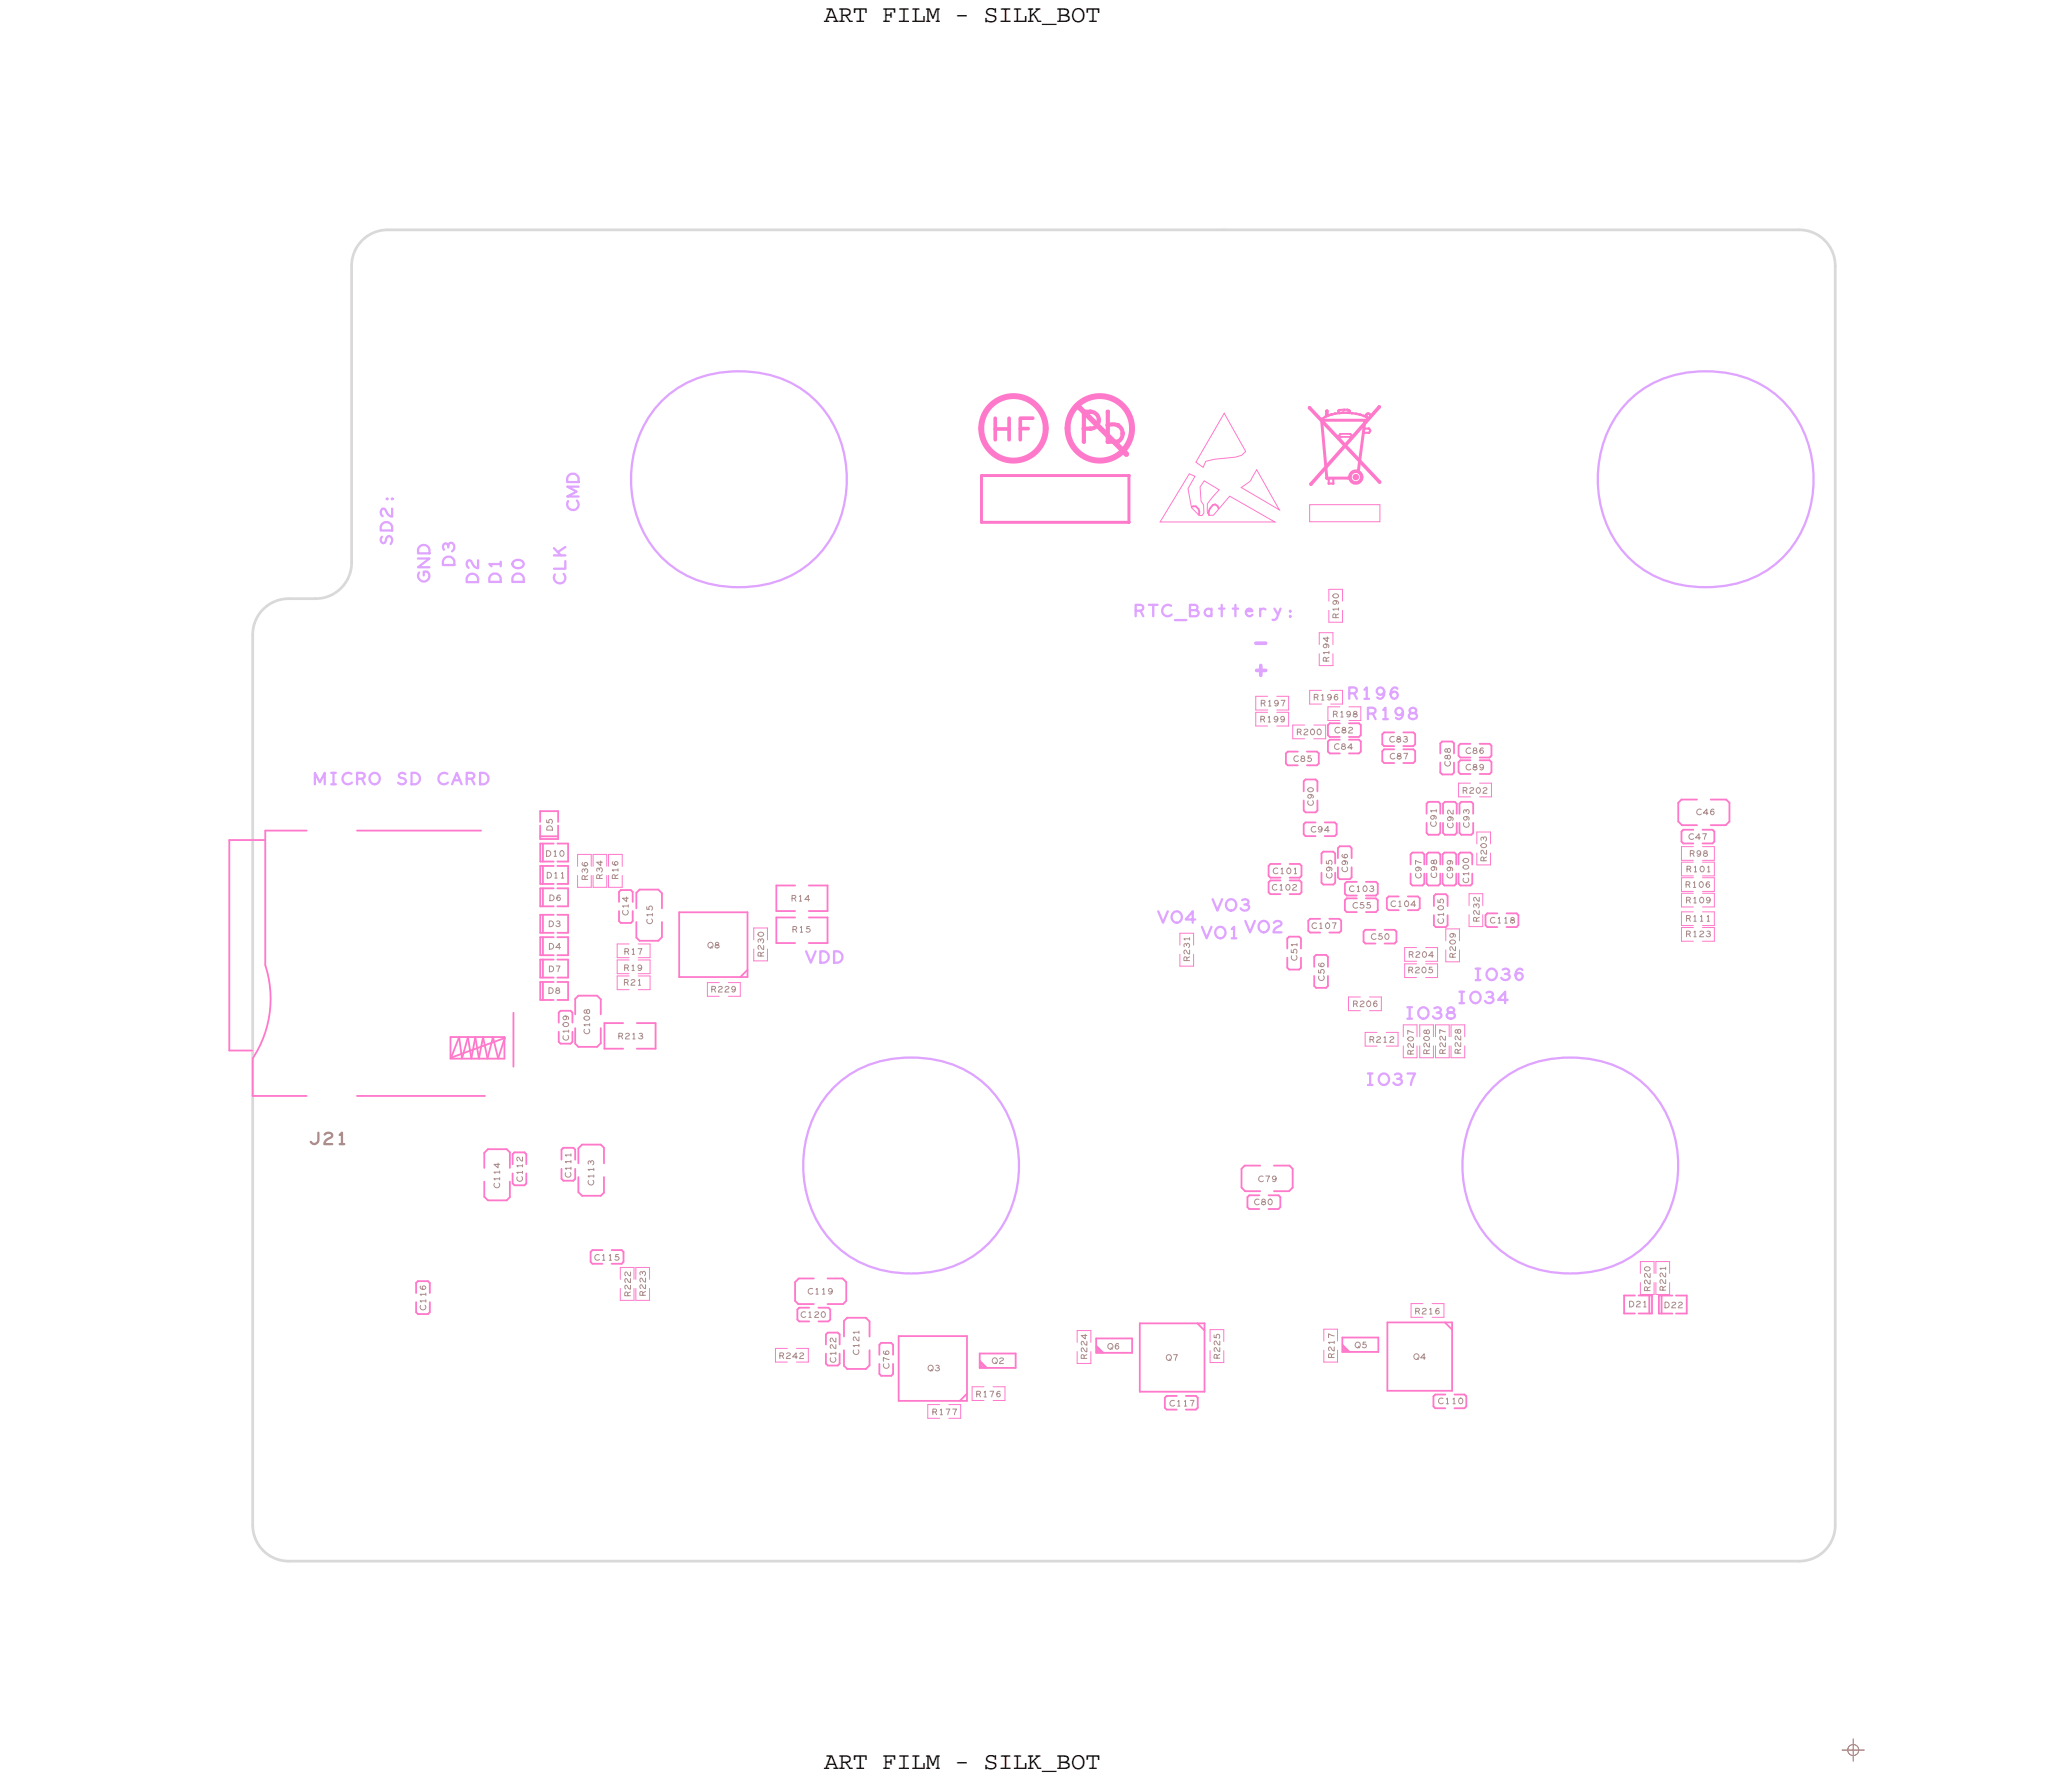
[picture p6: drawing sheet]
<svg xmlns="http://www.w3.org/2000/svg" width="115mm" height="100mm" viewBox="0 0 115 100" stroke-linecap="round" stroke-linejoin="round" font-family="sans-serif">
<defs><g id="words">
<g font-size="1.3">
<text x="45.8" y="1.2">ART FILM - SILK_BOT</text>
<text x="45.8" y="98.3">ART FILM - SILK_BOT</text>
</g>
<g font-size="1.3" fill="#dfa4ff">
<text x="69.5" y="37.7">+</text>
<text x="69.5" y="36.2">-</text>
</g>
<g font-size=".3" fill="#ac8a8a">
<text x="32.7" y="48.9" transform="rotate(-90 32.7 48.9)">R36</text>
<text x="33.5" y="48.9" transform="rotate(-90 33.5 48.9)">R34</text>
<text x="34.4" y="48.9" transform="rotate(-90 34.4 48.9)">R16</text>
<text x="34.7" y="54">R19</text>
<text x="34.7" y="53">R17</text>
<text x="44" y="50.1">R14</text>
<text x="44" y="51.8">R15</text>
</g>
</g></defs>
<!-- layer: Board Outline -->
<path d="M36.6 22.5a6.3 6.3 0 0 1 9 0 6.3 6.3 0 0 1-.9 9 6.4 6.4 0 0 1-8.1-.7 6.4 6.4 0 0 1 0-8.3zM90.3 22.5a6.3 6.3 0 0 1 9 0 6.3 6.3 0 0 1-.8 9 6.4 6.4 0 0 1-8.2-.7 6.4 6.4 0 0 1 0-8.3zM46.2 60.7a6.3 6.3 0 0 1 9 0 6.3 6.3 0 0 1-.9 9 6.4 6.4 0 0 1-8.1-.8 6.4 6.4 0 0 1 0-8.2zM82.8 60.7a6.3 6.3 0 0 1 9 0 6.3 6.3 0 0 1-.8 9 6.4 6.4 0 0 1-8.2-.8 6.4 6.4 0 0 1 0-8.2z" fill="none" stroke="#dfa4ff" stroke-width=".13"/>
<g fill="none" stroke="#d9d9d9" stroke-width=".15">
<path d="M19.6 14.8v16.5zM21.6 12.8h46.5zM21.6 12.8a2 2 0 0 0-2 2M68.1 12.8h32zM100.1 12.8a2 2 0 0 1 2 2M102.1 14.8v70zM14.1 35.3v49.5zM16.1 33.3h1.5zM16.1 33.3a2 2 0 0 0-2 2M19.6 31.3a2 2 0 0 1-2 2M14.1 84.8a2 2 0 0 0 2 2M16.1 86.8h84z"/>
<path d="M102.1 84.8a2 2 0 0 1-2 2"/>
</g>
<!-- layer: Components -->
<g fill="none" stroke="#ff79cb" stroke-width=".06">
<path d="M69.8 39.6h.7zM69.8 38.7h.7zM69.8 39.6v.8zM69.8 38.7v.8zM69.8 39.5h.7zM71 39.5h.7zM71 39.6h.7zM71 38.7h.7zM71.7 39.6v.8zM71.7 38.7v.8zM72.8 38.4h.7zM72.8 38.4v.7z"/>
<path d="M72.8 39.1h.7zM73.4 36.3v.7zM73.4 35.2v.6zM73.4 37h.7zM73.4 35.2h.7zM73.8 39.3v.8zM73.8 39.3h.7zM73.9 34.6h.8zM73.9 32.8h.8zM73.9 33.9v.7zM73.9 32.8v.6zM74 39.1h.7z"/>
<path d="M74 38.4h.7zM74.1 36.3v.7zM74.1 35.2v.6zM74.7 38.4v.7zM74.7 33.9v.7zM74.7 32.8v.6zM75 39.3h.7zM75.7 39.3v.8zM32.1 47.5v.7zM32.1 47.5h.8zM32.1 48.7v.6zM32.1 49.3h.8z"/>
<path d="M32.9 47.5v.7zM32.9 48.7v.6zM33 47.5v.7zM33 47.5h.7zM33 48.7v.6zM33 49.3h.7zM33.7 47.5v.7zM33.7 48.7v.6zM33.8 47.5v.7zM33.8 47.5h.8zM33.8 48.7v.6zM33.8 49.3h.8z"/>
<path d="M34.3 54.2v.8zM34.3 54.2h.7zM34.3 53.4v.7zM34.3 53.4h.7zM34.3 52.5v.7zM34.3 52.5h.7zM34.3 55h.7zM34.3 54.1h.7zM34.3 53.2h.7zM34.6 47.5v.7zM34.6 48.7v.6zM35.5 55h.6z"/>
<path d="M35.5 54.1h.6zM35.5 53.2h.6zM35.5 54.2h.6zM35.5 53.4h.6zM35.5 52.5h.6zM36.1 54.2v.8zM36.1 53.4v.7zM36.1 52.5v.7zM39.3 54.6v.8zM39.3 55.4h.7zM39.3 54.6h.7zM40.5 54.6h.7z"/>
<path d="M40.5 55.4h.7zM41.2 54.6v.8zM41.9 51.6v.6zM41.9 51.6h.8zM41.9 52.8v.6zM41.9 53.4h.8zM42.7 51.6v.6zM42.7 52.8v.6zM65.6 53v.7zM65.6 51.9v.6zM65.6 53.7h.8zM65.6 51.9h.8z"/>
<path d="M66.4 53v.7zM66.4 51.9v.6zM69.8 40.4h.7zM71 40.4h.7zM71.9 41.1h.6zM71.9 40.3v.8zM71.9 40.3h.6zM73.1 40.3h.6zM73.1 41.1h.6zM73.7 40.3v.8zM73.8 40.1h.7zM75 55.4h.6z"/>
<path d="M75 55.4v.8zM75 56.2h.6zM75 40.1h.7zM75.9 57.4h.7zM75.9 57.4v.7zM75.9 58.1h.7zM76.2 55.4h.6zM76.2 56.2h.6zM76.8 55.4v.8zM77.1 58.1h.6zM77.1 57.4h.6zM77.7 57.4v.7z"/>
<path d="M78 57v.6zM78 58.1v.7zM78 57h.8zM78 58.8h.8zM78.1 54.3h.7zM78.1 52.7h.7zM78.1 53.6v.7zM78.1 53.6h.7zM78.1 52.7v.7zM78.1 53.4h.7zM78.8 57v.6zM78.8 58.1v.7z"/>
<path d="M78.9 57v.6zM78.9 58.1v.7zM78.9 57h.8zM78.9 58.8h.8zM79.3 53.6h.6zM79.3 53.4h.6zM79.3 54.3h.6zM79.3 52.7h.6zM79.7 57v.6zM79.7 58.1v.7zM79.8 57v.6zM79.8 58.1v.7z"/>
<path d="M79.8 57h.8zM79.8 58.8h.8zM79.9 53.6v.7zM79.9 52.7v.7zM80.4 51.6v.7zM80.4 51.6h.8zM80.4 52.8v.7zM80.4 53.5h.8zM80.6 57v.6zM80.6 58.1v.7zM80.7 57v.6zM80.7 58.1v.7z"/>
<path d="M80.7 57h.7zM80.7 58.8h.7zM81.1 44.3h.7zM81.1 43.5v.8zM81.1 43.5h.7zM81.2 51.6v.7zM81.2 52.8v.7zM81.4 57v.6zM81.4 58.1v.7zM81.7 49.7v.6zM81.7 49.7h.8zM81.7 50.8v.7z"/>
<path d="M81.7 51.5h.8zM82.1 46.2v.7zM82.1 46.2h.8zM82.1 47.4v.7zM82.1 48.1h.8zM82.3 43.5h.6zM82.3 44.3h.6zM82.5 49.7v.6zM82.5 50.8v.7zM82.9 46.2v.7zM82.9 47.4v.7zM82.9 43.5v.8z"/>
<path d="M93.5 51.4h.7zM93.5 50.7v.7zM93.5 50.7h.7zM93.5 47.1h.7zM93.5 52.3h.7zM93.5 49.7h.7zM93.5 49.5h.7zM93.5 48.7h.7zM93.5 47.1v.7zM93.5 47.8h.7zM93.5 51.6v.7zM93.5 51.6h.7z"/>
<path d="M93.5 49.7v.7zM93.5 50.4h.7zM93.5 48.8v.7zM93.5 48.8h.7zM93.5 47.9v.8zM93.5 47.9h.7zM94.7 50.7h.6zM94.7 51.4h.6zM94.7 47.8h.6zM94.7 51.6h.6zM94.7 50.4h.6zM94.7 48.8h.6z"/>
<path d="M94.7 47.9h.6zM94.7 47.1h.6zM94.7 52.3h.6zM94.7 49.7h.6zM94.7 49.5h.6zM94.7 48.7h.6zM95.3 50.7v.7zM95.3 47.1v.7zM95.3 51.6v.7zM95.3 49.7v.7zM95.3 48.8v.7zM95.3 47.9v.8z"/>
<path d="M34.5 70.5v.6zM34.5 70.5h.8zM34.5 71.6v.7zM34.5 72.3h.8zM35.3 70.5v.6zM35.3 71.6v.7zM35.4 70.5v.6zM35.4 70.5h.7zM35.4 71.6v.7zM35.4 72.3h.7zM36.1 70.5v.6zM36.1 71.6v.7z"/>
<path d="M43.1 74.9v.8zM43.1 75.7h.7zM43.1 74.9h.7zM44.3 75.7h.6zM44.3 74.9h.6zM44.9 74.9v.8zM51.6 78.1h.7zM51.6 78.1v.7zM51.6 78.8h.7zM52.8 78.8h.6zM52.8 78.1h.6zM53.4 78.1v.7z"/>
<path d="M54.1 77.1v.7zM54.1 77.8h.6zM54.1 77.1h.6zM55.2 77.1h.7zM55.2 77.8h.7zM55.9 77.1v.7zM59.9 74v.6zM59.9 74h.8zM59.9 75.1v.7zM59.9 75.8h.8zM60.7 74v.6zM60.7 75.1v.7z"/>
<path d="M67.3 73.9v.7zM67.3 73.9h.8zM67.3 75.1v.6zM67.3 75.7h.8zM68.1 73.9v.7zM68.1 75.1v.6zM73.6 73.9v.6zM73.6 73.9h.8zM73.6 75.1v.6zM73.6 75.7h.8zM74.4 73.9v.6zM74.4 75.1v.6z"/>
<path d="M78.5 72.5v.7zM78.5 73.2h.6zM78.5 72.5h.6zM79.6 72.5h.7zM79.6 73.2h.7zM80.3 72.5v.7zM91.2 70.1v.7zM91.2 70.1h.8zM91.2 71.3v.7zM91.2 72h.8zM92 70.1v.7zM92 71.3v.7z"/>
<path d="M92.1 70.1v.7zM92.1 70.1h.7zM92.1 71.3v.7zM92.1 72h.7zM92.8 70.1v.7zM92.8 71.3v.7z"/>
</g>
<g fill="none" stroke="#ff79cb" stroke-width=".1">
<path d="M12.8 58.4h1.2zM12.8 46.7v11.7zM12.8 46.7h1.9zM14.1 58.8v2.1zM14.8 46.2v7.4zM14.8 46.2h2.3zM14.8 53.7a6 6 0 0 1-.7 5.1M19.9 46.2h6.9zM25.1 58.8h3zM25.1 57.6h3zM25.1 57.6v1.2zM25.1 58.8l3-1.1z"/>
<path d="M25.5 57.7l.2 1.1zM25.5 57.7l-.4 1.1zM26 57.7l.2 1.1zM26 57.7l-.3 1.1zM26.4 57.7l.2 1.1zM26.4 57.7l-.2 1.1zM26.9 57.7l.2 1.1zM26.9 57.7l-.3 1.1zM27.4 57.7l-.3 1.1zM27.4 57.7l.3 1.1zM28.1 57.6v1.2zM28.1 57.7l-.4 1.1z"/>
<path d="M28.6 56.3v3zM30 46.6h1zM30 45.1v.6zM30 45.1h1zM30 45.9v.7zM30 46.5h1zM30 55.6h.8zM30 54.3h.8zM30 50.4h.8zM30 53.1h.8zM30 51.8h.8zM30 49.1h.8z"/>
<path d="M30 47.9h.8zM30 54.6v1zM30 54.6h.8zM30 53.3v1zM30 53.3h.8zM30 49.4v1zM30 49.4h.8zM30 52.1v1zM30 52.1h.8zM30 50.8v1zM30 50.8h.8zM30 48.1v1z"/>
<path d="M30 48.1h.8zM30 46.9v1zM30 46.9h.8zM30.2 54.6v1zM30.2 53.3v1zM30.2 49.4v1zM30.2 52.1v1zM30.2 50.8v1zM30.2 48.1v1zM30.2 46.9v1zM31 55.6h.6zM31 54.3h.6z"/>
<path d="M31 50.4h.6zM31 53.1h.6zM31 51.8h.6zM31 49.1h.6zM31 47.9h.6zM31 54.6h.6zM31 53.3h.6zM31 49.4h.6zM31 52.1h.6zM31 50.8h.6zM31 48.1h.6zM31 46.9h.6z"/>
<path d="M31 45.1v.6zM31 45.9v.7zM31.1 56.3v.5zM31.1 57.4v.5zM31.1 57.9l.1 .1zM31.2 56.2l-.1 .1zM31.2 56.2h.5zM31.2 58h.5zM31.6 54.6v1zM31.6 53.3v1zM31.6 49.4v1zM31.6 52.1v1z"/>
<path d="M31.6 50.8v1zM31.6 48.1v1zM31.6 46.9v1zM31.7 56.2l.1 .1zM31.7 58l.1-.1zM31.8 56.3v.5zM31.8 57.4v.5zM32 55.5l.2-.2zM32 55.5v.9zM32 58l.2 .2zM32 57.1v.9zM32.2 55.3h1z"/>
<path d="M32.2 58.2h1zM33.2 55.3l.2 .2zM33.2 58.2l.2-.2zM33.4 55.5v.9zM33.4 57.1v.9zM33.6 58.3h1.1zM33.6 56.9h1.1zM33.6 56.9v1.4zM34.4 49.6v.5zM34.4 50.6v.6zM34.4 51.2l.1 .1zM34.5 49.5l-.1 .1z"/>
<path d="M34.5 49.5h.6zM34.5 51.3h.6zM35.1 49.5l.1 .1zM35.1 51.3l.1-.1zM35.2 49.6v.5zM35.2 50.6v.6zM35.4 49.6l.2-.2zM35.4 49.6v.9zM35.4 52.1l.2 .2zM35.4 51.3v.8zM35.4 56.9h1.1zM35.4 58.3h1.1z"/>
<path d="M35.6 49.4h1zM35.6 52.3h1zM36.5 56.9v1.4zM36.6 49.4l.2 .3zM36.6 52.3l.2-.2zM36.8 49.7v.8zM36.8 51.3v.8zM37.8 54.3h3.8zM37.8 50.7h3.8zM37.8 50.7v3.6zM41.6 53.9l-.4 .4zM41.6 50.7v3.6z"/>
<path d="M43.2 52.4h1zM43.2 50.6h1zM43.2 51v1.4zM43.2 51h1zM43.2 49.2v1.4zM43.2 49.2h1zM45 51h1zM45 49.2h1zM45 52.4h1zM45 50.6h1zM46 51v1.4zM46 49.2v1.4z"/>
<path d="M70.5 49.6l.1 .1zM70.5 48.7l.1 .1zM70.5 49v.6zM70.5 49l.1-.1zM70.5 48.1v.6zM70.5 48.1l.1-.1zM70.6 49.7h.6zM70.6 48.8h.6zM70.6 48.9h.6zM70.6 48h.6zM71.5 42.4l.1 .1zM71.5 41.9v.5z"/>
<path d="M71.5 41.9l.1-.1zM71.6 53.2v.6zM71.6 52.2v.5zM71.6 53.8l.1 .1zM71.6 42.5h.6zM71.6 41.8h.6zM71.7 52.1h.5zM71.7 52.1l-.1 .1zM71.7 53.9h.5zM71.7 48.9h.6zM71.7 48h.6zM71.7 49.7h.6z"/>
<path d="M71.7 48.8h.6zM72.2 52.1l.1 .1zM72.3 48.9l.1 .1zM72.3 48l.1 .1zM72.3 49.7l.1-.1zM72.3 48.8l.1-.1zM72.3 53.2v.6zM72.3 53.8l-.1 .1zM72.3 52.2v.5zM72.4 49v.6zM72.4 48.1v.6zM72.5 45.8v.6z"/>
<path d="M72.5 46.4l.1 .1zM72.5 44.5v.6zM72.5 43.4v.6zM72.5 45.1l.1 .1zM72.6 45.7h.6zM72.6 43.3h.6zM72.6 45.7l-.1 .1zM72.6 46.5h.6zM72.6 43.3l-.1 .1zM72.6 45.2h.6zM72.7 41.8h.5zM72.7 42.5h.5z"/>
<path d="M72.7 51.7l.2 .1zM72.7 51.2v.5zM72.7 51.2l.2-.1zM72.9 51.8h.5zM72.9 51.1h.5zM73.1 54.2v.6zM73.1 53.2v.5zM73.1 54.8l.1 .1zM73.2 43.3l.1 .1zM73.2 53.1h.5zM73.2 53.1l-.1 .1zM73.2 54.9h.5z"/>
<path d="M73.2 41.8l.1 .1zM73.3 44.5v.6zM73.3 45.1l-.1 .1zM73.3 43.4v.6zM73.3 42.4l-.1 .1zM73.3 41.9v.5zM73.5 47.4v.6zM73.5 48.5v.6zM73.5 49.1l.1 .1zM73.6 47.3l-.1 .1zM73.6 47.3h.5zM73.6 49.2h.5z"/>
<path d="M73.7 46.5h.5zM73.7 45.7h.5zM73.7 53.1l.1 .1zM73.8 41.2v.6zM73.8 41.8l.1 .1zM73.8 40.3v.6zM73.8 40.9l.1 .1zM73.8 54.2v.6zM73.8 54.8l-.1 .1zM73.8 53.2v.5zM73.9 51.1h.6zM73.9 51.8h.6z"/>
<path d="M73.9 41.1h.6zM73.9 40.2h.6zM73.9 41.1l-.1 .1zM73.9 41.9h.6zM73.9 40.2l-.1 .1zM73.9 41h.6zM74.1 47.3l.1 .1zM74.1 49.2l.1-.1zM74.2 45.7l.1 .1zM74.2 47.4v.6zM74.2 48.5v.6zM74.3 45.8v.6z"/>
<path d="M74.3 46.4l-.1 .1zM74.4 47.1v.6zM74.4 48.2v.6zM74.4 48.8l.1 .1zM74.5 51.1l.1 .1zM74.5 47l-.1 .1zM74.5 47h.6zM74.5 48.9h.6zM74.6 51.7l-.1 .1zM74.6 51.2v.5zM74.8 50v.6zM74.8 50.6l.1 .1z"/>
<path d="M74.8 49.1v.6zM74.8 49.7l.1 .1zM74.9 49.9h.5zM74.9 49h.5zM74.9 49.9l-.1 .1zM74.9 50.7h.5zM74.9 49l-.1 .1zM74.9 49.8h.5zM75 41.9h.6zM75 41h.6zM75 41.1h.6zM75 40.2h.6z"/>
<path d="M75.1 47l.1 .1zM75.2 47.1v.6zM75.2 48.2v.6zM75.2 48.8l-.1 .1zM75.6 41.1l.1 .1zM75.6 40.2l.1 .1zM75.7 41.2v.6zM75.7 41.8l-.1 .1zM75.7 40.3v.6zM75.7 40.9l-.1 .1zM75.8 51.8v.5zM75.8 52.3l.1 .1z"/>
<path d="M75.9 51.7h.6zM75.9 51.7l-.1 .1zM75.9 52.4h.6zM76 50.7h.5zM76 49.8h.5zM76 49.9h.5zM76 49h.5zM76.5 49.9l.1 .1zM76.5 49l.1 .1zM76.6 50v.6zM76.6 50.6l-.1 .1zM76.6 49.1v.6z"/>
<path d="M76.6 49.7l-.1 .1zM76.9 41.8v.5zM76.9 42.3l.1 .1zM76.9 40.8v.6zM76.9 41.4l.1 .1zM77 41.7h.5zM77 40.7h.5zM77 41.7l-.1 .1zM77 42.4h.5zM77 40.7l-.1 .1zM77 41.5h.5zM77 52.4h.5z"/>
<path d="M77 51.7h.6zM77.1 49.9v.6zM77.1 50.5l.1 .1zM77.2 49.8h.6zM77.2 49.8l-.1 .1zM77.2 50.6h.6zM77.6 51.7l.1 .1zM77.7 51.8v.5zM77.7 52.3l-.2 .1zM78 42.4h.6zM78 41.5h.6zM78 41.7h.6z"/>
<path d="M78 40.7h.6zM78.3 50.6h.5zM78.3 49.8h.5zM78.4 47.5v.6zM78.4 48.6v.5zM78.4 49.1l.1 .1zM78.5 47.4l-.1 .1zM78.5 47.4h.6zM78.5 49.2h.6zM78.6 41.7l.1 .1zM78.6 40.7l.1 .1zM78.7 41.8v.5z"/>
<path d="M78.7 42.3l-.1 .1zM78.7 40.8v.6zM78.7 41.4l-.1 .1zM78.8 49.8l.1 .1zM78.9 49.9v.6zM78.9 50.5l-.1 .1zM79.1 47.4l.1 .1zM79.2 47.5v.6zM79.2 48.6v.5zM79.2 49.1l-.1 .1zM79.3 47.5v.6zM79.3 48.6v.5z"/>
<path d="M79.3 49.1l.1 .1zM79.3 44.7v.5zM79.3 45.7v.6zM79.3 46.3l.1 .1zM79.4 47.4l-.1 .1zM79.4 44.6l-.1 .1zM79.4 47.4h.6zM79.4 44.6h.6zM79.4 49.2h.6zM79.4 46.4h.6zM79.7 50.9v.5zM79.7 49.8v.6z"/>
<path d="M79.7 51.4l.1 .1zM79.8 49.7h.6zM79.8 49.7l-.1 .1zM79.8 51.5h.6zM80 47.4l.1 .1zM80 44.6l.1 .1zM80 49.2l.1-.1zM80 46.4l.1-.1zM80.1 47.5v.6zM80.1 48.6v.5zM80.1 44.7v.5zM80.1 45.7v.6z"/>
<path d="M80.1 41.3v.6zM80.1 42.4v.5zM80.1 42.9l.1 .1zM80.2 41.2h.6zM80.2 41.2l-.1 .1zM80.2 43h.6zM80.2 47.5v.6zM80.2 48.6v.5zM80.2 49.1l.1 .1zM80.2 44.7v.5zM80.2 45.7v.6zM80.2 46.3l.1 .1z"/>
<path d="M80.3 47.4l-.1 .1zM80.3 47.4h.6zM80.3 49.2h.6zM80.3 44.6l-.1 .1zM80.3 44.6h.6zM80.3 46.4h.6zM80.4 49.7l.1 .1zM80.5 50.9v.5zM80.5 51.4l-.1 .1zM80.5 49.8v.6zM80.8 41.2l.1 .1zM80.9 41.3v.6z"/>
<path d="M80.9 42.4v.5zM80.9 42.9l-.1 .1zM80.9 47.4l.1 .1zM80.9 49.2l.1-.1zM80.9 44.6l.1 .1zM81 47.5v.6zM81 48.6v.5zM81 44.7v.5zM81 45.7v.6zM81 46.3l-.1 .1zM81.1 42.9l.1 .1zM81.1 42l.1 .1z"/>
<path d="M81.1 42.4l.1-.1zM81.1 42.4v.5zM81.1 41.5v.5zM81.1 41.5l.1-.2zM81.1 47.5v.6zM81.1 48.6v.5zM81.1 49.1l.1 .1zM81.2 44.7v.5zM81.2 45.7v.6zM81.2 46.3l.1 .1zM81.2 47.4l-.1 .1zM81.2 47.4h.6z"/>
<path d="M81.2 43h.6zM81.2 42.1h.6zM81.2 49.2h.6zM81.2 42.3h.6zM81.2 41.3h.6zM81.3 44.6l-.1 .1zM81.3 44.6h.5zM81.3 46.4h.5zM81.8 47.4l.1 .1zM81.8 49.2l.1-.1zM81.8 44.6l.1 .1zM81.8 46.4l.1-.1z"/>
<path d="M81.9 47.5v.6zM81.9 48.6v.5zM81.9 44.7v.5zM81.9 45.7v.6zM82.3 42.3h.5zM82.3 41.3h.5zM82.3 43h.5zM82.3 42.1h.5zM82.6 50.9v.5zM82.6 51.4l.1 .1zM82.7 50.8h.6zM82.7 50.8l-.1 .1z"/>
<path d="M82.7 51.5h.6zM82.8 42.3l.1 .1zM82.8 41.3l.1 .1zM82.8 42.1l.1-.1zM82.9 42.4v.5zM82.9 41.4v.6zM82.9 42.9l-.1 .1zM83.8 51.5h.5zM83.8 50.8h.5zM84.3 50.8l.1 .1zM84.4 50.9v.5zM84.4 51.4l-.1 .1z"/>
<path d="M93.3 45.7l.2 .2zM93.3 44.6v1.1zM93.5 44.4h.9zM93.5 46.2v.6zM93.5 46.8l.1 .1zM93.5 44.4l-.2 .2zM93.5 45.9h.9zM93.6 46.1h.6zM93.6 46.1l-.1 .1zM93.6 46.9h.6zM94.7 46.9h.5zM94.7 46.1h.5z"/>
<path d="M95.1 44.4h.9zM95.1 45.9h.9zM95.2 46.1l.1 .1zM95.3 46.2v.6zM95.3 46.8l-.1 .1zM96 44.4l.2 .2zM96.2 45.7l-.2 .2zM96.2 44.6v1.1zM14.1 60.9h3zM19.9 60.9h7.1zM23.1 71.3v.6zM23.1 72.4v.5z"/>
<path d="M23.1 72.9l.1 .1zM23.2 71.2l-.1 .1zM23.2 71.2h.6zM23.2 73h.6zM23.8 71.2l.1 .1zM23.8 73l.1-.1zM23.9 71.3v.6zM23.9 72.4v.5zM26.9 65.7v.8zM26.9 64.1v.8zM26.9 66.5l.2 .2zM27.1 66.7h1.1z"/>
<path d="M27.1 63.9h1.1zM27.1 63.9l-.2 .2zM28.2 63.9l.2 .2zM28.4 66.5l-.2 .2zM28.4 65.7v.8zM28.4 64.1v.8zM28.5 65.2v.6zM28.5 64.2v.5zM28.5 65.8l.1 .1zM28.6 64.1h.6zM28.6 64.1l-.1 .1zM28.6 65.9h.6z"/>
<path d="M29.2 64.1l.1 .1zM29.3 65.2v.6zM29.3 65.8l-.1 .1zM29.3 64.2v.5zM31.2 65v.5zM31.2 63.9v.6zM31.2 65.5l.1 .1zM31.3 63.8h.6zM31.3 63.8l-.1 .1zM31.3 65.6h.6zM31.9 63.8l.1 .1zM32 65v.5z"/>
<path d="M32 65.5l-.1 .1zM32 63.9v.6zM32.2 65.4v.9zM32.2 63.8v.9zM32.2 66.3l.2 .2zM32.4 66.5h1zM32.4 63.6h1zM32.4 63.6l-.2 .2zM32.8 69.6v.5zM32.8 70.1l.1 .1zM32.9 69.5h.6zM32.9 69.5l-.1 .1z"/>
<path d="M32.9 70.2h.6zM33.4 63.6l.2 .2zM33.6 66.3l-.2 .2zM33.6 65.4v.9zM33.6 63.8v.9zM34 70.2h.6zM34 69.5h.6zM34.6 69.5l.1 .1zM34.7 69.6v.5zM34.7 70.1l-.1 .1zM44.2 72.3l.2 .2zM44.2 71.3v1z"/>
<path d="M44.3 72.8l.1-.1zM44.3 72.8v.5zM44.3 73.3l.1 .2zM44.4 72.5h.9zM44.4 71.1l-.2 .2zM44.4 71.1h.9zM44.4 72.7h.6zM44.4 73.5h.6zM45.5 73.5h.6zM45.5 72.7h.6zM45.9 75.2v.6zM45.9 74.2v.5z"/>
<path d="M45.9 75.8l.1 .1zM46 71.1h.9zM46 72.5h.9zM46 74.1h.6zM46 74.1l-.1 .1zM46 75.9h.6zM46.1 72.7l.1 .1zM46.2 72.8v.5zM46.2 73.3l-.1 .2zM46.6 74.1l.1 .1zM46.7 75.2v.6zM46.7 75.8l-.1 .1z"/>
<path d="M46.7 74.2v.5zM46.9 71.1l.2 .2zM46.9 72.5l.2-.2zM46.9 73.4l.2-.2zM46.9 73.4v.9zM46.9 75.9l.2 .2zM46.9 75.1v.8zM47.1 71.3v1zM47.1 73.2h1zM47.1 76.1h1zM48.1 73.2l.3 .3zM48.4 73.5v.8z"/>
<path d="M48.4 75.1v.8zM48.4 75.9l-.3 .2zM48.9 74.7v.6zM48.9 75.8v.6zM48.9 76.4l.1 .1zM49 74.6l-.1 .1zM49 74.6h.6zM49 76.5h.6zM49.6 74.6l.1 .1zM49.6 76.5l.1-.1zM49.7 74.7v.6zM49.7 75.8v.6z"/>
<path d="M50 77.9h3.8zM50 74.3h3.8zM50 74.3v3.6zM53.8 77.5l-.4 .4zM53.8 74.3v3.6zM54.5 75.2v.8zM54.5 76h2zM54.5 75.2h2zM54.5 75.6l.4 .4zM54.5 75.7l.3 .3zM54.5 75.9l.1 .1zM56.5 75.2v.8z"/>
<path d="M61 74.4v.8zM61 75.2h2zM61 74.4h2zM61 74.8l.3 .4zM61 74.9l.2 .3zM61 75.1l.1 .1zM63 74.4v.8zM63.4 77.4h3.6zM63.4 73.6h3.6zM63.4 73.6v3.8zM64.8 77.7v.6zM64.8 78.3l.1 .1z"/>
<path d="M64.9 77.6h.5zM64.9 77.6l-.1 .1zM64.9 78.4h.5zM65.9 78.4h.6zM65.9 77.6h.6zM66.5 77.6l.1 .1zM66.6 73.6l.4 .4zM66.6 77.7v.5zM66.6 78.2l-.1 .2zM67 73.6v3.8zM69 66l.2 .2zM69 65v1z"/>
<path d="M69.2 64.8h.9zM69.2 64.8l-.2 .2zM69.2 66.2h.9zM69.4 66.5v.6zM69.4 67.1l.1 .1zM69.5 66.4h.5zM69.5 66.4l-.1 .1zM69.5 67.2h.5zM70.5 67.2h.6zM70.5 66.4h.6zM70.8 64.8h.9zM70.8 66.2h.9z"/>
<path d="M71.1 66.4l.1 .1zM71.2 66.5v.6zM71.2 67.1l-.1 .1zM71.7 64.8l.2 .2zM71.9 66l-.2 .2zM71.9 65v1zM74.6 74.3v.8zM74.6 75.1h2zM74.6 74.3h2zM74.7 74.8l.3 .3zM74.7 74.9l.2 .2zM74.7 75l.1 .1z"/>
<path d="M76.6 74.3v.8zM77.1 77.3h3.6zM77.1 73.5h3.6zM77.1 73.5v3.8zM79.7 77.6v.6zM79.7 78.2l.1 .1zM79.8 77.5h.6zM79.8 77.5l-.1 .1zM79.8 78.3h.6zM80.3 73.5l.4 .4zM80.7 73.5v3.8zM80.9 78.3h.5z"/>
<path d="M80.9 77.5h.5zM81.4 77.5l.1 .1zM81.5 77.6v.6zM81.5 78.2l-.1 .1zM90.3 73h.6zM90.3 72h.6zM90.3 72v1zM91.1 72h.8zM91.1 73h.8zM91.7 72v1zM91.9 72v1zM92.2 73h.8z"/>
<path d="M92.2 72v1zM92.2 72h.8zM92.4 72v1zM93.2 73h.6zM93.2 72h.6zM93.8 72v1z"/>
</g>
<!-- layer: Text -->
<g fill="none" stroke="#dfa4ff" stroke-width=".13">
<path d="M21.2 29.1a.32 .32 0 0 1 .4-.1 .32 .32 0 0 1 .2 .3v.2h-.6zM21.2 29.8a.17 .17 0 0 0 0 .3 .17 .17 0 0 0 .2 0l.1-.1a.19 .19 0 0 1 .3-.2 .2 .2 0 0 1 0 .4h-.1M21.5 27.7h.1M21.8 27.7h.1M21.8 28.3v.4a.56 .56 0 0 1-.4-.4l-.2 .1 .1 .3M23.2 31h.7l-.7 .5h.7M23.3 31.8a.31 .31 0 0 0 .1 .5 .31 .31 0 0 0 .4-.1 .31 .31 0 0 0 0-.4h-.2v.2M23.3 30.4a.32 .32 0 0 1 .3-.1 .32 .32 0 0 1 .3 .2v.3h-.7zM24.7 31a.32 .32 0 0 1 .3-.1 .32 .32 0 0 1 .3 .3v.2h-.7zM24.9 30.3l-.1-.1h-.1l-.1 .2 .1 .2M24.9 30.4v-.1a.22 .22 0 0 1 .4 0 .22 .22 0 0 1-.2 .3M26 32a.32 .32 0 0 1 .4-.1 .32 .32 0 0 1 .2 .2v.3h-.6z"/>
<path d="M26.6 31.1v.5a.56 .56 0 0 1-.4-.4h-.2l.1 .4M27.3 32a.32 .32 0 0 1 .3-.1 .32 .32 0 0 1 .2 .2v.2h-.6zM27.8 31.4h-.6l.1 .1M27.8 31.2v.3M28.6 31.2a.27 .27 0 0 1 .4-.1 .27 .27 0 0 1 0 .4 .28 .28 0 0 1-.4 0 .28 .28 0 0 1 0-.3zM28.6 32a.32 .32 0 0 1 .3-.1 .32 .32 0 0 1 .2 .2v.2h-.6zM30.8 30.5l.4 .4M30.8 30.9h.6M31.3 31.9a.32 .32 0 0 1 0 .4 .32 .32 0 0 1-.4 .1 .32 .32 0 0 1 0-.5M31.4 31.2v.4h-.6M31.4 30.4l-.4 .3M31.6 26.4a.32 .32 0 0 1 .3-.1 .32 .32 0 0 1 .3 .3v.2h-.7z"/>
<path d="M32.1 27.8a.32 .32 0 0 1 0 .5 .32 .32 0 0 1-.5 0 .32 .32 0 0 1 0-.4M32.2 27h-.7l.6 .3-.6 .3h.7M63.2 33.9h.3l.1-.2-.4-.1v.7M63.4 33.9l.2 .4M63.9 33.6h.5M64.1 33.6v.7M65.1 33.7a.32 .32 0 0 0-.4 0 .32 .32 0 0 0 0 .5 .32 .32 0 0 0 .5 0M65.3 34.5h.7M66.2 33.9h.4l.1 .2-.2 .2h-.3v-.7l.3 .1 .1 .1-.1 .1M67.4 33.9a.21 .21 0 0 0-.3 0 .21 .21 0 0 0 0 .3 .21 .21 0 0 0 .3 0M67.4 33.8v.5M67.8 33.8h.3"/>
<path d="M67.9 33.6v.7M68.6 33.8h.2M68.7 33.6v.7M69.3 34h.3a.2 .2 0 0 0-.3-.1 .2 .2 0 0 0 0 .3 .2 .2 0 0 0 .3 0M70.1 33.8v.5M70.4 33.9h-.3M70.9 33.8l.2 .4M71.2 33.8l-.2 .6h-.2M71.7 34h.1M71.7 34.3h.1M75 38.5h.4v-.2l-.4-.1v.6M75.3 38.5l.2 .3"/>
<path d="M75.9 38.8h.2M75.9 38.3l.1-.1v.6M76.1 39.7l.3-.1 .1-.2-.4-.1v.7M76.3 39.7l.2 .3M76.9 40h.3M76.9 39.5l.1-.2v.7M77 38.5a.21 .21 0 0 1-.3 .1 .21 .21 0 0 1-.1-.3 .21 .21 0 0 1 .4 .1 .28 .28 0 0 1-.1 .3 .28 .28 0 0 1-.3 .1M77.7 38.3a.28 .28 0 0 0-.4 .2 .28 .28 0 0 0 .3 .3 .2 .2 0 0 0 .1-.3 .21 .21 0 0 0-.4 .1M78 39.6a.21 .21 0 0 1-.3 .2 .21 .21 0 0 1-.1-.4 .21 .21 0 0 1 .4 .1 .28 .28 0 0 1 0 .4 .28 .28 0 0 1-.4 0M78.4 39.4v.2h.2a.21 .21 0 0 1 .1 .4 .2 .2 0 0 1-.3-.1v-.2l.3-.1 .1-.1-.2-.2zM17.5 43.6v-.6l.3 .5 .3-.5v.6M18.4 43.6h.3"/>
<path d="M18.4 43h.3M18.5 43v.6M19.5 43a.32 .32 0 0 0-.4 .1 .32 .32 0 0 0 0 .4 .32 .32 0 0 0 .5 0M19.9 43.3h.3l.1-.3h-.4v.6M20.1 43.3l.2 .3M22.5 43a.17 .17 0 0 0-.2 0 .17 .17 0 0 0 0 .2l.1 .1a.19 .19 0 0 1 .1 .2 .19 .19 0 0 1-.3 .1l-.1-.1M22.9 43h.2a.33 .33 0 0 1 .3 .3 .33 .33 0 0 1-.3 .3h-.2zM24.9 43a.32 .32 0 0 0-.5 .1 .32 .32 0 0 0 .1 .4 .32 .32 0 0 0 .4 0M25.1 43.6l.3-.6 .3 .6M25.2 43.4h.4M26 43.3h.3l.1-.3h-.4v.6M26.2 43.3l.2 .3"/>
<path d="M26.7 43h.2a.33 .33 0 0 1 .3 .3 .33 .33 0 0 1-.3 .3h-.2zM44.8 52.9l.3 .6 .3-.6M45.6 52.9h.2a.33 .33 0 0 1 .3 .3 .33 .33 0 0 1-.3 .3h-.2zM46.4 52.9h.2a.33 .33 0 0 1 .2 .3 .33 .33 0 0 1-.2 .3h-.2zM64.4 50.7l.3 .6 .2-.6M66.5 51.1h-.6l.4-.4v.6M66.8 51.5l.3 .7 .3-.7M67.4 50l.3 .6 .3-.6M68.5 52.2h.2M68.5 51.6l.1-.1v.7M69.1 50h.2l.1 .1v.1l-.1 .1M69.2 50.3h.2a.22 .22 0 0 1-.1 .3 .22 .22 0 0 1-.3-.1"/>
<path d="M69.2 51.2l.3 .6 .3-.6M70.8 51.3a.2 .2 0 0 1 .3-.1 .2 .2 0 0 1 .1 .2 .46 .46 0 0 0-.4 .4h.5M76.1 59.7h.2M76.2 59.7v.6M77.6 59.7h.2l.1 .1v.1l-.1 .1M77.7 60h.2a.22 .22 0 0 1-.1 .3 .22 .22 0 0 1-.3-.1M78.3 56.6h.2M78.3 56h.2M78.3 59.7h.4l-.2 .6M78.4 56v.6M79.8 56h.2l.1 .1v.1l-.1 .1M79.9 56.3h.2a.22 .22 0 0 1-.1 .4 .22 .22 0 0 1-.3-.2"/>
<path d="M80.5 56.1v.1l.2 .1a.2 .2 0 0 1 .1 .3 .2 .2 0 0 1-.3-.1v-.2h.3l.1-.2-.2-.1zM81.2 55.8h.2M81.2 55.1h.2M81.3 55.1v.7M82.1 54.5h.2M82.1 53.8h.2M82.2 53.8v.7M82.7 55.2l.2-.1 .1 .1v.1l-.1 .1M82.8 55.4h.2a.22 .22 0 0 1-.1 .4 .22 .22 0 0 1-.3-.2M83.6 53.9l.2-.1 .1 .1v.2h-.1M83.7 54.1l.2 .1a.22 .22 0 0 1-.1 .3 .22 .22 0 0 1-.3-.1M83.8 55.6h-.5l.4-.5v.7"/>
<path d="M84.7 53.9a.28 .28 0 0 0-.4 .2 .28 .28 0 0 0 .3 .4 .2 .2 0 0 0 0-.4 .2 .2 0 0 0-.3 .1M76.1 60.3h.2"/>
<circle cx="20.8" cy="43.3" r=".3"/>
<circle cx="65.4" cy="51" r=".3"/>
<circle cx="67.9" cy="51.8" r=".3"/>
<circle cx="68.5" cy="50.3" r=".3"/>
<circle cx="70.3" cy="51.5" r=".3"/>
<circle cx="79.2" cy="56.3" r=".3"/>
<circle cx="82.1" cy="55.5" r=".3"/>
<circle cx="83" cy="54.2" r=".3"/>
<circle cx="77" cy="60" r=".3"/>
</g>
<path d="M17.7 63v.5l-.2 .1-.2-.1M18.1 63.1a.2 .2 0 0 1 .2-.2 .2 .2 0 0 1 .1 .3 .46 .46 0 0 0-.4 .4h.5M18.9 63.6h.2M18.9 63.1l.1-.1v.6" fill="none" stroke="#ac8a8a" stroke-width=".13"/>
<g fill="none" stroke="#ac8a8a" stroke-width=".06">
<path d="M70.1 40h.2v-.1l-.2-.1v.3M70.1 39.1h.2v-.1l-.2-.1v.3M70.2 40l.1 .1M70.3 39.1v.1M70.5 39.9l.1-.1v.3M70.5 39l.1-.1v.3M70.5 39.2h.2M71.1 39.9a.11 .11 0 0 1-.2 .1 .11 .11 0 0 1 0-.1 .11 .11 0 0 1 .1 0 .14 .14 0 0 1 0 .2 .14 .14 0 0 1-.1 0M71.1 39a.11 .11 0 0 1-.2 .1 .11 .11 0 0 1 0-.1 .11 .11 0 0 1 .2 0 .14 .14 0 0 1 0 .2 .14 .14 0 0 1-.2 0M71.2 38.9h.3l-.2 .3M71.4 39.9a.11 .11 0 0 1-.1 .1 .11 .11 0 0 1-.1-.1 .11 .11 0 0 1 .2 0 .14 .14 0 0 1 0 .2 .14 .14 0 0 1-.2 0M73.1 38.8l.2-.1v-.1h-.2v.3"/>
<path d="M73.2 38.8l.1 .1M73.5 38.9h.1M73.5 38.7l.1-.1v.3M73.7 35.8a.11 .11 0 0 1 .1 .1 .11 .11 0 0 1-.2 .1 .11 .11 0 0 1 .1-.2 .14 .14 0 0 1 .1 0 .14 .14 0 0 1 .1 .2M73.7 36.7v-.1l-.1-.1v.2h.3M73.8 35.4v.3l-.2-.2h.3M73.9 36.5l-.2 .1M73.9 36.3h-.3M73.9 36.2v.1M74 38.7a.11 .11 0 0 1-.1 .1 .11 .11 0 0 1-.1-.2 .11 .11 0 0 1 .2 .1 .14 .14 0 0 1 0 .2 .14 .14 0 0 1-.2 0M74.1 39.7h.2v-.1l-.2-.1v.4M74.2 33.4a.11 .11 0 0 1 .1 .1 .11 .11 0 0 1-.1 .1 .11 .11 0 0 1 0-.2 .14 .14 0 0 1 .2 0 .14 .14 0 0 1 0 .2"/>
<path d="M74.3 34.3v-.1l-.1-.1-.1 .2h.3M74.3 39.7l.1 .2M74.4 38.6a.13 .13 0 0 0-.2 .1 .13 .13 0 0 0 .2 .1 .1 .1 0 0 0-.1-.1 .1 .1 0 0 0-.1 .1M74.4 34.1l-.1 .1M74.4 33.9h-.3h.1M74.4 33.8v.1M74.6 39.9h.1M74.6 39.6v-.1v.4M75.1 39.7a.11 .11 0 0 1-.1 .1 .11 .11 0 0 1-.1-.2 .11 .11 0 0 1 .2 0 .14 .14 0 0 1 0 .2 .14 .14 0 0 1-.2 0M75.3 39.6l.1 .1a.09 .09 0 0 1 0 .1 .09 .09 0 0 1-.1 0 .09 .09 0 0 1 0-.1l.2-.1zM30.4 47.3h.1a.16 .16 0 0 1 .1 .1 .16 .16 0 0 1-.1 .2h-.1zM30.4 45.6v.1h.1a.12 .12 0 0 1 .1-.1 .12 .12 0 0 1 .1 0 .12 .12 0 0 1 0 .2"/>
<path d="M30.4 48.5h.1a.16 .16 0 0 1 .2 .1 .16 .16 0 0 1-.2 .2h-.1zM30.4 46a.16 .16 0 0 1 .2-.1 .16 .16 0 0 1 .1 .1v.1h-.3zM30.5 54.9h.1a.16 .16 0 0 1 .2 .2 .16 .16 0 0 1-.2 .1h-.1zM30.5 51.2h.1a.16 .16 0 0 1 .2 .1 .16 .16 0 0 1-.2 .2h-.1zM30.6 53.7h.1a.16 .16 0 0 1 .1 .2 .16 .16 0 0 1-.1 .1h-.1zM30.6 52.4h.1a.16 .16 0 0 1 .1 .2 .16 .16 0 0 1-.1 .2h-.1zM30.6 49.7h.1a.16 .16 0 0 1 .1 .2 .16 .16 0 0 1-.1 .2h-.1zM30.8 47.3h.1v.3M30.8 47.6h.1M30.9 48.8h.1M30.9 48.6v-.1v.3M30.9 53.7h.2l-.1 .3"/>
<path d="M30.9 54.9l.1 .2a.09 .09 0 0 1 .1 .1 .1 .1 0 0 1-.2 0 .09 .09 0 0 1 0-.1l.2-.1zM31 51.2h.1v.1M31 51.3h.1a.11 .11 0 0 1 0 .2 .11 .11 0 0 1-.2-.1M31.2 49.8a.13 .13 0 0 0-.2 .1 .13 .13 0 0 0 .2 .1 .1 .1 0 0 0-.1-.1 .1 .1 0 0 0-.1 0M31.2 52.7h-.3l.2-.3v.4M31.2 48.6l.1-.1v.3M31.2 48.8h.1M31.4 56.5a.11 .11 0 0 1 .1 .1 .11 .11 0 0 1-.1 .1 .11 .11 0 0 1 0-.2 .14 .14 0 0 1 .2 0 .14 .14 0 0 1 0 .2M31.6 57.6a.16 .16 0 0 1 0 .2 .16 .16 0 0 1-.2 0 .16 .16 0 0 1-.1-.2M31.6 57.3h-.3l.1 .1M31.6 57.3v.1M32.4 47.9a.13 .13 0 0 0 .1 .2 .13 .13 0 0 0 .1-.2 .1 .1 0 0 0-.1 .1 .1 .1 0 0 0 0 .1"/>
<path d="M32.5 56.1v.2l.1-.1a.1 .1 0 0 1 .2 0 .09 .09 0 0 1 0 .1 .1 .1 0 0 1-.2 0v-.1zM32.5 48.4l-.1-.1v.2M32.5 48.9v-.2h-.1v.2h.3M32.7 57.2a.16 .16 0 0 1 0 .2 .16 .16 0 0 1-.2 0 .16 .16 0 0 1 0-.2M32.8 57h-.3M32.8 56.9v.1M33.3 48.3h-.1v.1M33.3 48.8v-.1l-.1-.1v.2h.3M33.4 47.9v.2l-.2-.2h.3M34.1 47.9a.13 .13 0 0 0 .1 .2 .13 .13 0 0 0 .1-.2 .1 .1 0 0 0-.1 .1 .1 .1 0 0 0 0 .1M34.2 48.8v-.1l-.1-.1-.1 .2h.4M34.4 48.4h-.4h.1"/>
<path d="M34.4 57.6h.2v-.1l-.2-.1v.3M34.5 57.6l.1 .1M34.7 54.6h.2v-.1l-.2-.1v.4M34.7 53.8h.2v-.1l-.2-.1v.4M34.7 52.9h.2v-.1l-.2-.1v.3M34.8 57.5a.1 .1 0 0 1 .1-.1 .11 .11 0 0 1 .1 .2l-.2 .1h.2M34.8 49.9v.2l-.2-.2h.3M34.9 54.6v.2M34.9 50.6a.16 .16 0 0 1 0 .2 .16 .16 0 0 1-.2 0 .16 .16 0 0 1-.1-.2M34.9 50.4h-.3h.1M34.9 50.3v.1M35.1 54.5a.1 .1 0 0 1 .1-.1 .11 .11 0 0 1 .1 .2l-.2 .2h.2"/>
<path d="M35.1 53.7l.1-.1v.4M35.2 52.8v-.1v.3M35.2 57.7h.1M35.2 57.5l.1-.1v.3M35.5 52.7h.2l-.1 .3M35.5 54.5l.1-.1v.4M35.5 54.8h.1M35.5 57.5h.2v.1M35.6 57.6h.1a.11 .11 0 0 1 0 .2 .11 .11 0 0 1-.2-.1M35.7 53.8a.11 .11 0 0 1-.2 .1 .11 .11 0 0 1 0-.2 .11 .11 0 0 1 .2 0 .14 .14 0 0 1 0 .2 .14 .14 0 0 1-.2 0M36 50.4v.1l.1 .1a.12 .12 0 0 1 0-.2 .12 .12 0 0 1 .2 0 .12 .12 0 0 1-.1 .2M36.2 51.1a.16 .16 0 0 1 0 .2 .16 .16 0 0 1-.2 0 .16 .16 0 0 1 0-.2"/>
<path d="M36.3 50.8h-.3v.1M36.3 50.8v.1M39.5 52.6l.1 .1M39.6 55h.1l.1-.1-.2-.1v.3M39.7 55l.1 .1M39.8 52.4l.1 .1a.1 .1 0 0 1 0 .2 .09 .09 0 0 1-.1 0 .1 .1 0 0 1 0-.2l.2-.1zM40 54.9a.1 .1 0 0 1 .1-.1 .1 .1 0 0 1 0 .2l-.2 .1h.3M40.3 54.9a.11 .11 0 0 1 .2-.1 .1 .1 0 0 1 0 .2l-.2 .1h.2M40.9 54.9a.11 .11 0 0 1-.1 .1 .11 .11 0 0 1-.1-.1 .11 .11 0 0 1 .2 0 .14 .14 0 0 1 0 .2 .14 .14 0 0 1-.2 0M42.3 52.3v-.1a.11 .11 0 0 1 .2 .1 .11 .11 0 0 1-.1 .1M42.3 52.3l-.1-.1v.2M42.3 53.1v-.1l-.1-.1-.1 .2h.4"/>
<path d="M42.5 52.9l-.2 .1M42.5 52.6v.2l-.2-.2a.1 .1 0 0 0-.2 0 .11 .11 0 0 0 .1 .2M44 49.9h.2v-.1h-.2v.3M44.1 51.7l.2-.1v-.1h-.2v.3M44.5 49.8v.3M44.5 51.6l.1-.1v.3M45 51.5h-.1v.1a.12 .12 0 0 1 .1 .1 .12 .12 0 0 1 0 .1 .12 .12 0 0 1-.2 0M45 50h-.2l.1-.2v.3M66 52.6v-.1a.11 .11 0 0 1 .2 0 .11 .11 0 0 1-.1 .2M66 52.5h-.1v.1M66 53.4v-.2h-.1l-.1 .2h.3M66.1 53.2l-.1 .1"/>
<path d="M66.1 52.8v.2l-.1-.2a.11 .11 0 0 0-.2 .1 .1 .1 0 0 0 .1 .1M66.1 52.2h-.3h.1M66.1 52.1v.1M70.5 40.1h.1M71 49.2a.16 .16 0 0 0-.2 0 .16 .16 0 0 0 0 .2 .16 .16 0 0 0 .2 0M71 48.3a.16 .16 0 0 0-.2 0 .16 .16 0 0 0 0 .2 .16 .16 0 0 0 .3 0M71.2 49.2v.3M71.2 49.5h.1M71.2 48.3l.1-.1v.4M71.2 48.6h.2M71.8 52.8v.1l.1 .1a.12 .12 0 0 1 .1-.2 .12 .12 0 0 1 .1 0 .12 .12 0 0 1 0 .2M71.9 49.2a.1 .1 0 0 1 .1 0 .1 .1 0 0 1 .1 .1l-.2 .2h.2"/>
<path d="M72 48.6h.1M72 48.3v-.1v.4M72.1 53.1a.16 .16 0 0 1 0 .2 .16 .16 0 0 1-.2 0 .16 .16 0 0 1-.1-.2M72.1 52.5h-.3l.1 .1M72.1 52.4v.2M72.1 40.7h.2v-.1l-.2-.1v.3M72.2 42a.16 .16 0 0 0-.2 .1 .16 .16 0 0 0 0 .2 .16 .16 0 0 0 .2 0M72.3 40.7l.1 .1M72.4 42l.1 .2a.09 .09 0 0 1 0 .1 .09 .09 0 0 1-.1 0 .09 .09 0 0 1 0-.1l.1-.1zM72.5 40.6a.1 .1 0 0 1 .1-.1 .11 .11 0 0 1 .1 .2l-.2 .1h.2M72.8 44.2a.11 .11 0 0 1 .1 .1 .11 .11 0 0 1-.1 0 .11 .11 0 0 1 0-.1 .14 .14 0 0 1 .2 0 .14 .14 0 0 1 0 .2M72.9 42h-.2v.1a.12 .12 0 0 1 .2 .1 .12 .12 0 0 1 0 .2 .12 .12 0 0 1-.2-.1"/>
<path d="M73 44.5a.16 .16 0 0 1 0 .2 .16 .16 0 0 1-.2 0 .16 .16 0 0 1-.1-.2M73.2 46a.16 .16 0 0 0-.3 0 .16 .16 0 0 0 .1 .2 .16 .16 0 0 0 .2 0M73.2 51.3a.16 .16 0 0 0-.2 .1 .16 .16 0 0 0 0 .2 .16 .16 0 0 0 .2 0M73.3 53.9v.2h.2a.12 .12 0 0 1 0-.2 .12 .12 0 0 1 .2 .1 .12 .12 0 0 1-.1 .1M73.4 53.5a.13 .13 0 0 0 .1 .2 .13 .13 0 0 0 .1-.2 .11 .11 0 0 0-.2 .1 .1 .1 0 0 0 .1 .1M73.4 51.4l.1-.1v.3M73.4 51.6h.1M73.5 46.1a.11 .11 0 0 1-.1 .1 .11 .11 0 0 1-.1-.2 .11 .11 0 0 1 .2 0 .14 .14 0 0 1 0 .2 .14 .14 0 0 1-.2 0M73.6 54.2a.16 .16 0 0 1 0 .3 .16 .16 0 0 1-.2 0 .16 .16 0 0 1-.1-.2M73.8 47.9v.1h.1a.12 .12 0 0 1 0-.2 .12 .12 0 0 1 .2 .1 .12 .12 0 0 1-.1 .2M73.9 48.2a.11 .11 0 0 1 .1 .1 .11 .11 0 0 1-.2 .1 .11 .11 0 0 1 0-.2 .14 .14 0 0 1 .2 0 .14 .14 0 0 1 0 .2M73.9 46.2h-.3l.2-.3v.4"/>
<path d="M74 48.5a.16 .16 0 0 1 0 .3 .16 .16 0 0 1-.2 0 .16 .16 0 0 1 0-.2M74.1 51.3h.2l-.1 .3M74.5 41.4a.16 .16 0 0 0-.3 0 .16 .16 0 0 0 .1 .2 .16 .16 0 0 0 .2 0M74.5 40.5a.16 .16 0 0 0-.2 0 .16 .16 0 0 0 0 .2 .16 .16 0 0 0 .2 0M74.6 41.4l.1 .1a.09 .09 0 0 1 .1 .1 .1 .1 0 0 1-.2 0 .09 .09 0 0 1 0-.1l.2-.1zM74.7 40.5l.1 .1a.09 .09 0 0 1 0 .1 .09 .09 0 0 1-.1 0 .09 .09 0 0 1 0-.1l.1-.1zM74.7 47.5a.13 .13 0 0 0 .1 .2 .13 .13 0 0 0 .1-.2 .11 .11 0 0 0-.2 .1 .1 .1 0 0 0 .1 .1M74.7 47.8a.11 .11 0 0 1 .1 .2 .11 .11 0 0 1-.1 0 .11 .11 0 0 1 0-.1 .14 .14 0 0 1 .2 0 .14 .14 0 0 1 0 .1M74.9 48.2a.16 .16 0 0 1 0 .2 .16 .16 0 0 1-.2 0 .16 .16 0 0 1-.1-.2M75 40.5a.1 .1 0 0 1 .1-.1 .11 .11 0 0 1 .1 .2l-.2 .1h.2M75.2 41.6h-.3l.2-.3v.4M75.3 55.8h.1l.1-.1-.2-.1v.4"/>
<path d="M75.3 49.3a.16 .16 0 0 0-.2 0 .16 .16 0 0 0 0 .2 .16 .16 0 0 0 .2 0M75.4 55.8l.1 .2M75.5 49.6h.1M75.5 49.3v-.1v.4M75.5 50.2a.16 .16 0 0 0-.2 0 .16 .16 0 0 0 0 .2 .16 .16 0 0 0 .2 0M75.6 55.7a.11 .11 0 0 1 .2-.1 .1 .1 0 0 1 0 .2l-.2 .2h.3M75.8 50.2h-.1v.1a.12 .12 0 0 1 .1 0 .12 .12 0 0 1 0 .2 .12 .12 0 0 1-.2-.1M76.2 57.8h.2v-.1l-.2-.1v.3M76.2 50.2h-.2v.1a.12 .12 0 0 1 .2 0 .12 .12 0 0 1 0 .2 .12 .12 0 0 1-.2-.1M76.2 49.3h.2l-.1 .1M76.3 49.4a.11 .11 0 0 1 0 .2 .11 .11 0 0 1-.1-.1M76.3 57.8l.1 .1"/>
<path d="M76.5 51.9a.16 .16 0 0 0-.2 .1 .16 .16 0 0 0 0 .2 .16 .16 0 0 0 .2 0M76.6 57.7a.1 .1 0 0 1 .1-.1 .1 .1 0 0 1 0 .1l-.2 .2h.3M76.6 55.7a.13 .13 0 0 0-.2 .1 .13 .13 0 0 0 .2 .1 .1 .1 0 0 0-.1-.1 .1 .1 0 0 0-.1 0M76.8 51.9h-.1v.1a.12 .12 0 0 1 .2 .1 .12 .12 0 0 1-.1 .1 .12 .12 0 0 1-.2 0M77 57.7v-.1v.3M77 57.9h.1M77.3 57.7a.1 .1 0 0 1 .1-.1 .1 .1 0 0 1 .1 .1l-.2 .2h.2M77.5 41a.16 .16 0 0 0-.2 0 .16 .16 0 0 0 0 .2 .16 .16 0 0 0 .2 0M77.6 41.9a.16 .16 0 0 0-.3 0 .16 .16 0 0 0 .1 .2 .16 .16 0 0 0 .2 0M77.6 50.1a.16 .16 0 0 0-.2 0 .16 .16 0 0 0 0 .2 .16 .16 0 0 0 .2 0M77.7 41l.1 .1a.09 .09 0 0 1 0 .1 .09 .09 0 0 1-.1 0 .09 .09 0 0 1 0-.1l.2-.1zM77.7 41.9l.1 .1a.11 .11 0 0 1 .1 .2 .1 .1 0 0 1-.2 0 .1 .1 0 0 1 0-.2l.2-.1z"/>
<path d="M77.8 50.4h.1M77.8 50.1v.3M78.1 41.9h.2l-.1 .3M78.1 41h.1v.1M78.1 41.1h.1a.11 .11 0 0 1 0 .2 .11 .11 0 0 1-.2-.1M78.3 53.9h.2v-.1h-.2v.3M78.4 53.1l.1-.1 .1-.1h-.2v.3M78.4 58.6v-.2h-.1v.2h.3M78.5 53.9l.1 .2M78.5 53.1l.1 .1M78.6 58v.2l-.2-.2a.1 .1 0 0 0-.1 .1 .1 .1 0 0 0 0 .1M78.6 58.4l-.2 .1"/>
<path d="M78.6 57.4l-.3-.1v.2M78.7 53.8a.1 .1 0 0 1 .1 0 .1 .1 0 0 1 .1 .1l-.2 .2h.2M78.7 50.3h-.2l.1-.2v.3M78.7 52.9a.1 .1 0 0 1 .2 0 .1 .1 0 0 1 0 .1l-.2 .2h.3M78.8 48.2a.11 .11 0 0 1 .1 .1 .11 .11 0 0 1-.1 .1 .11 .11 0 0 1 0-.2 .14 .14 0 0 1 .2 0 .14 .14 0 0 1 0 .2M79 48.5a.16 .16 0 0 1 0 .3 .16 .16 0 0 1-.2 0 .16 .16 0 0 1-.1-.2M79 47.9l-.3-.1v.2M79.2 57.3v.1l.1-.1a.1 .1 0 0 1 .2 0 .09 .09 0 0 1 0 .1 .1 .1 0 0 1-.2 0v-.1zM79.3 58.6v-.2h-.1v.2h.3M79.5 58v.2l-.2-.2a.1 .1 0 0 0-.1 .1 .1 .1 0 0 0 0 .1M79.5 58.4h-.2M79.6 47.8v.2l.1-.1a.11 .11 0 0 1 .2-.1 .1 .1 0 0 1 0 .2 .1 .1 0 0 1-.2 0v-.1z"/>
<path d="M79.6 53.8h-.1v.1a.12 .12 0 0 1 .2 0 .12 .12 0 0 1-.1 .2 .12 .12 0 0 1-.2-.1M79.7 45.3a.11 .11 0 0 1 .1 .2 .11 .11 0 0 1-.2 0 .11 .11 0 0 1 0-.2 .14 .14 0 0 1 .2 0 .14 .14 0 0 1 0 .2M79.7 48.2a.11 .11 0 0 1 .1 .1 .11 .11 0 0 1-.2 .1 .11 .11 0 0 1 .1-.2 .14 .14 0 0 1 .1 0 .14 .14 0 0 1 .1 .2M79.7 53.1h-.3l.2-.2v.3M79.8 45.7a.16 .16 0 0 1 0 .2 .16 .16 0 0 1-.2 0 .16 .16 0 0 1 0-.2M79.8 48.5a.16 .16 0 0 1 0 .2 .16 .16 0 0 1-.2 0 .16 .16 0 0 1 0-.2M79.9 45.1h-.3M79.9 45v.1M80 50v.2h.1a.12 .12 0 0 1 0-.2 .12 .12 0 0 1 .2 0 .12 .12 0 0 1-.1 .2M80.2 58.6v-.2h-.1v.2h.3M80.2 51.1a.16 .16 0 0 1 0 .2 .16 .16 0 0 1-.2 0 .16 .16 0 0 1 0-.2M80.3 50.8h-.3v.1"/>
<path d="M80.3 50.8v.1M80.4 41.6v.2l.1-.1a.09 .09 0 0 1 .1-.1 .1 .1 0 0 1 0 .2 .09 .09 0 0 1-.1 0v-.1zM80.4 42v.2l.1-.1a.09 .09 0 0 1 .1-.1 .1 .1 0 0 1 0 .2 .09 .09 0 0 1-.1 0v-.2zM80.4 57.6v.2l-.2-.2a.11 .11 0 0 0-.2 .1 .1 .1 0 0 0 .1 .1M80.4 58v.2l-.2-.2a.1 .1 0 0 0-.2 0 .11 .11 0 0 0 .1 .2M80.4 58.3l-.2 .1M80.4 57.4l-.3-.2v.2M80.6 47.8a.11 .11 0 0 1 .1 .2 .11 .11 0 0 1-.2 0 .11 .11 0 0 1 0-.2 .14 .14 0 0 1 .2 0 .14 .14 0 0 1 0 .2M80.6 48.2a.11 .11 0 0 1 .1 .1 .11 .11 0 0 1-.2 .1 .11 .11 0 0 1 0-.2 .14 .14 0 0 1 .2 0 .14 .14 0 0 1 0 .2M80.6 42.3a.16 .16 0 0 1 0 .2 .16 .16 0 0 1-.2 .1 .16 .16 0 0 1 0-.3M80.6 45.4a.11 .11 0 0 1 .1 .2 .11 .11 0 0 1-.2 0 .11 .11 0 0 1 .1-.2 .14 .14 0 0 1 .1 0 .14 .14 0 0 1 .1 .2M80.7 48.5a.16 .16 0 0 1 0 .3 .16 .16 0 0 1-.2 0 .16 .16 0 0 1 0-.2"/>
<path d="M80.7 51.9a.11 .11 0 0 1 .1 .1 .11 .11 0 0 1-.1 .1 .11 .11 0 0 1 0-.2 .14 .14 0 0 1 .2 0 .14 .14 0 0 1 0 .2M80.8 45.7a.16 .16 0 0 1 0 .3 .16 .16 0 0 1-.3 0 .16 .16 0 0 1 0-.2M80.8 53.2v-.2h-.1l-.1 .2h.3M80.8 45v.3l-.2-.2a.1 .1 0 0 0-.1 0 .1 .1 0 0 0 0 .1M80.9 52.6v.2l-.2-.2a.1 .1 0 0 0-.1 .1 .1 .1 0 0 0 .1 .1M80.9 53l-.1 .1M80.9 57.2v.2l.2-.1a.09 .09 0 0 1 .1 0 .09 .09 0 0 1 0 .1 .09 .09 0 0 1-.1 0l-.1-.1zM81.1 58.5v-.1l-.2-.1v.2h.3M81.2 57.6v.2l-.2-.2a.1 .1 0 0 0-.1 .1 .1 .1 0 0 0 .1 .1M81.2 58v.2l-.2-.2a.1 .1 0 0 0-.1 0 .11 .11 0 0 0 .1 .2M81.2 58.3l-.1 .1M81.4 43.9h.1l.1-.1h-.2v.3"/>
<path d="M81.5 43.9l.1 .2M81.5 45.4a.11 .11 0 0 1 .1 .1 .11 .11 0 0 1-.2 .1 .11 .11 0 0 1 .1-.2 .14 .14 0 0 1 .1 0 .14 .14 0 0 1 .1 .2M81.5 45.1v-.1a.11 .11 0 0 1 .2 .1 .11 .11 0 0 1-.1 .1M81.5 45.1l-.1-.1v.2M81.6 48.8a.16 .16 0 0 1 0 .2 .16 .16 0 0 1-.2 0 .16 .16 0 0 1 0-.2M81.6 45.7a.16 .16 0 0 1 .1 .2 .16 .16 0 0 1-.3 .1 .16 .16 0 0 1 0-.3M81.7 48.6h-.3M81.7 48.5v.1M81.7 43.8a.1 .1 0 0 1 .2 0 .1 .1 0 0 1 0 .1l-.2 .2h.2M81.8 41.6a.16 .16 0 0 0-.2 0 .16 .16 0 0 0 0 .2 .16 .16 0 0 0 .2 0M81.8 42.5a.16 .16 0 0 0-.2 0 .16 .16 0 0 0 0 .3 .16 .16 0 0 0 .2 0M81.9 41.6l.1 .1a.11 .11 0 0 1 .1 .2 .1 .1 0 0 1-.2 0 .1 .1 0 0 1 0-.2l.2-.1z"/>
<path d="M81.9 42.5l.1 .1a.11 .11 0 0 1 .1 .2 .1 .1 0 0 1-.2 0 .1 .1 0 0 1 0-.2h.2zM82.1 50.4v-.1a.11 .11 0 0 1 .2 0 .11 .11 0 0 1-.1 .2M82.1 50.3h-.1v.1M82.1 51.2v-.2h-.1l-.1 .2h.4M82.3 49.9v.2l-.2-.2a.11 .11 0 0 0-.2 .1 .1 .1 0 0 0 .1 .1M82.3 50.6v.2l-.2-.2a.11 .11 0 0 0-.2 .1 .1 .1 0 0 0 .1 .1M82.3 51l-.2 .1M82.5 43.8a.1 .1 0 0 1 .1 0 .1 .1 0 0 1 .1 .1l-.2 .2h.2M82.5 41.6a.13 .13 0 0 0-.2 .1 .13 .13 0 0 0 .2 .1 .1 .1 0 0 0-.1-.1 .1 .1 0 0 0-.1 .1M82.5 46.6a.11 .11 0 0 1 .2 0 .11 .11 0 0 1-.1 .2M82.5 46.6l-.1-.1v.2M82.5 42.6a.11 .11 0 0 1-.2 .1 .11 .11 0 0 1 0-.2 .11 .11 0 0 1 .2 .1 .14 .14 0 0 1 0 .1 .14 .14 0 0 1-.2 .1"/>
<path d="M82.5 47.8v-.1l-.1-.1-.1 .2h.4M82.7 47.6l-.2 .1M82.7 47.3v.2l-.2-.2a.1 .1 0 0 0-.2 0 .11 .11 0 0 0 .1 .2M83.1 51a.16 .16 0 0 0-.2 0 .16 .16 0 0 0 0 .3 .16 .16 0 0 0 .2 0M83.3 51.1l.1-.1v.3M83.3 51.3h.1M83.7 51.1v-.1v.3M83.7 51.3h.1M84 51l.1 .1a.11 .11 0 0 1 .1 .2 .1 .1 0 0 1-.2 0 .09 .09 0 0 1 0-.1l.2-.1zM93.8 49.2h.1l.1-.2h-.2v.3M93.8 50h.2v-.1h-.2v.3M93.8 51.1l.2-.1v-.1h-.2v.3"/>
<path d="M93.8 51.9h.2v-.1h-.2v.3M93.8 48.3h.2v-.1l-.2-.1v.4M93.9 49.2l.1 .1M93.9 50l.1 .2M93.9 51.1l.1 .1M93.9 51.9l.1 .2M93.9 48.3l.1 .2M94 47.4h.2v-.1h-.2v.3M94.1 47.4l.1 .2M94.2 46.4a.16 .16 0 0 0-.2 0 .16 .16 0 0 0 0 .2 .16 .16 0 0 0 .2 0M94.2 49.3h.1M94.2 49.1v-.1v.3"/>
<path d="M94.2 49.9h.1v.3M94.2 51l.1-.1v.3M94.2 51.8h.1v.3M94.2 50.2h.1M94.2 51.2h.1M94.2 52.1h.1M94.2 48.5h.1M94.2 48.2l.1-.1v.4M94.5 51.8a.11 .11 0 0 1 .2-.1 .1 .1 0 0 1 0 .2l-.2 .2h.2M94.5 46.6h-.2l.2-.3v.4M94.6 51.2h.1M94.6 51v-.1v.3"/>
<path d="M94.6 47.4a.11 .11 0 0 1-.2 .1 .11 .11 0 0 1 0-.2 .11 .11 0 0 1 .2 .1 .14 .14 0 0 1 0 .1 .14 .14 0 0 1-.2 .1M94.6 45a.16 .16 0 0 0-.2 0 .16 .16 0 0 0 0 .2 .16 .16 0 0 0 .2 0M94.7 46.3h.2l-.1 .4M94.8 47.3l.1 .1a.1 .1 0 0 1 0 .2 .09 .09 0 0 1-.1 0 .1 .1 0 0 1 0-.2h.1zM94.9 51.8h.2l-.1 .1M94.9 51l.1-.1v.3M94.9 51.2h.2M95 48.5h.1M95 48.2v-.1v.4M95 45.2h-.3l.2-.2v.3M95 51.9h.1a.11 .11 0 0 1-.1 .2 .11 .11 0 0 1-.1-.1M95.1 49a.14 .14 0 0 0-.2 .2 .13 .13 0 0 0 .2 .1 .11 .11 0 0 0-.1-.2 .1 .1 0 0 0-.1 .1"/>
<path d="M95.1 50a.11 .11 0 0 1-.1 .1 .11 .11 0 0 1-.1-.2 .11 .11 0 0 1 .2 0 .14 .14 0 0 1 0 .2 .14 .14 0 0 1-.2 .1M95.3 45a.13 .13 0 0 0-.2 .1 .13 .13 0 0 0 .2 .1 .1 .1 0 0 0-.1-.1 .1 .1 0 0 0-.1 .1M23.4 71.5a.13 .13 0 0 0 .1 .2 .13 .13 0 0 0 .1-.2 .1 .1 0 0 0-.1 0 .1 .1 0 0 0 0 .2M23.6 72.5a.16 .16 0 0 1 0 .3 .16 .16 0 0 1-.2 0 .16 .16 0 0 1 0-.2M23.7 71.9h-.3v.1M23.7 72.3h-.3v.1M23.7 71.9v.1M23.7 72.2v.2M27.7 64.7v.2l-.2-.2h.3M27.7 65.8a.16 .16 0 0 1 0 .2 .16 .16 0 0 1-.2 0 .16 .16 0 0 1 0-.2M27.8 65.2h-.3M27.8 65.5h-.3v.1"/>
<path d="M27.8 65.1v.1M27.8 65.5v.1M29 65.4a.16 .16 0 0 1 0 .2 .16 .16 0 0 1-.2 0 .16 .16 0 0 1 0-.2M29.1 64.8h-.4l.1 .1M29.1 65.2h-.4h.1M29.1 64.7v.2M29.1 65.1v.1M29.1 64.3v.2l-.2-.2a.11 .11 0 0 0-.2 .1 .1 .1 0 0 0 .1 .1M31.7 65.2a.16 .16 0 0 1 0 .2 .16 .16 0 0 1-.2 0 .16 .16 0 0 1 0-.2M31.7 64.2h-.3l.1 .1M31.7 64.6h-.3h.1M31.7 64.9h-.3l.1 .1"/>
<path d="M31.7 64.1v.2M31.7 64.5v.1M31.7 64.9v.1M32.8 64.6h.1a.11 .11 0 0 1 .1 0 .11 .11 0 0 1 0 .1M32.8 64.6l-.1-.1v.2M33 65.6a.16 .16 0 0 1 0 .2 .16 .16 0 0 1-.2 0 .16 .16 0 0 1-.1-.2M33 65h-.3l.1 .1M33 65.4h-.3h.1M33 64.9v.2M33 65.3v.1M33.3 69.8a.16 .16 0 0 0-.2 0 .16 .16 0 0 0 0 .2 .16 .16 0 0 0 .2 0M33.5 69.8l.1-.1v.4"/>
<path d="M33.5 70.1h.1M33.9 70.1h.1M33.9 69.8v-.1v.4M34.4 69.7h-.2v.2a.12 .12 0 0 1 .2 0 .12 .12 0 0 1 0 .2 .12 .12 0 0 1-.2-.1M34.9 72v-.1l-.1-.1-.1 .2h.4M35.1 70.7v.2l-.2-.2a.11 .11 0 0 0-.2 .1 .1 .1 0 0 0 .1 .1M35.1 71.1v.2l-.2-.2a.1 .1 0 0 0-.2 0 .11 .11 0 0 0 .1 .2M35.1 71.4v.3l-.2-.2a.1 .1 0 0 0-.2 0 .11 .11 0 0 0 .1 .2M35.1 71.8l-.2 .1M35.7 70.8v-.1a.11 .11 0 0 1 .2 0 .11 .11 0 0 1-.1 .2M35.7 70.8l-.1-.1v.2M35.7 72v-.2h-.1v.2h.3"/>
<path d="M35.9 71.8l-.2 .1M35.9 71v.3l-.2-.2a.1 .1 0 0 0-.1 0 .1 .1 0 0 0 0 .2M35.9 71.4v.2l-.2-.2a.1 .1 0 0 0-.1 .1 .1 .1 0 0 0 0 .1M43.4 75.4l.1-.1 .1-.1h-.2v.3M43.5 75.4l.1 .1M43.7 75.3a.11 .11 0 0 1 .2-.1 .1 .1 0 0 1 0 .1l-.2 .2h.2M44.3 75.4h-.2l.2-.2v.3M44.5 75.3a.1 .1 0 0 1 .1-.1 .1 .1 0 0 1 .1 .1l-.2 .2h.2M44.8 72.9a.16 .16 0 0 0-.2 .1 .16 .16 0 0 0 0 .2 .16 .16 0 0 0 .2 0M45 73v-.1v.3M45 73.2h.1M45.2 71.6a.16 .16 0 0 0-.2 .1 .16 .16 0 0 0 0 .2 .16 .16 0 0 0 .2 0"/>
<path d="M45.3 73a.1 .1 0 0 1 .1-.1 .1 .1 0 0 1 .1 .1l-.2 .2h.2M45.4 71.7v-.1v.3M45.4 71.9h.1M45.7 71.9h.2M45.7 71.7l.1-.1v.3M46.3 71.7a.11 .11 0 0 1-.2 .1 .11 .11 0 0 1 0-.1 .11 .11 0 0 1 .2 0 .14 .14 0 0 1 0 .2 .14 .14 0 0 1-.2 0M46.4 75.5a.16 .16 0 0 1 0 .2 .16 .16 0 0 1-.2 0 .16 .16 0 0 1 0-.2M46.5 74.4v.2l-.2-.2a.1 .1 0 0 0-.1 .1 .1 .1 0 0 0 0 .1M46.5 74.7v.3l-.2-.2a.1 .1 0 0 0-.1 0 .1 .1 0 0 0 0 .2M46.5 75.2h-.3v.1M46.5 75.2v.1M47.7 75a.16 .16 0 0 1 0 .2 .16 .16 0 0 1-.2 .1 .16 .16 0 0 1 0-.3"/>
<path d="M47.8 74.1h-.4h.1M47.8 74.3v.2l-.2-.2a.11 .11 0 0 0-.2 .1 .1 .1 0 0 0 .1 .1M47.8 74.8h-.4l.1 .1M47.8 74v.1M47.8 74.7v.2M49.2 75.1a.13 .13 0 0 0 .1 .2 .13 .13 0 0 0 .1-.2 .11 .11 0 0 0-.2 .1 .1 .1 0 0 0 .1 .1M49.4 75.8a.16 .16 0 0 1 0 .2 .16 .16 0 0 1-.2 0 .16 .16 0 0 1-.1-.2M49.4 75.6l-.3-.1v.2M51.8 76.1l.1 .1M51.9 78.5h.1l.1-.1-.2-.1v.3M52 78.5l.1 .1M52 75.9h.2v.1"/>
<path d="M52.1 76h.1a.11 .11 0 0 1 0 .2 .11 .11 0 0 1-.2-.1M52.3 78.4v-.1v.3M52.3 78.6h.1M52.6 78.3h.2l-.1 .3M53 78.3h.2l-.1 .3M54.3 77.5h.2v-.1l-.2-.1v.3M54.4 77.5l.1 .1M54.7 77.4l.1-.1v.3M54.7 77.6h.1M55 77.3h.3l-.2 .3M55.4 75.7v.1M55.6 75.5a.1 .1 0 0 1 .1 0 .1 .1 0 0 1 .1 .1l-.2 .2h.2"/>
<path d="M55.6 77.4a.13 .13 0 0 0-.2 .1 .13 .13 0 0 0 .2 .1 .1 .1 0 0 0 0-.2 .11 .11 0 0 0-.2 .1M60.3 75.5v-.2h-.1l-.1 .2h.3M60.3 74.2v.2l-.2-.2h.3M60.4 74.6v.2l-.2-.2a.1 .1 0 0 0-.1 0 .11 .11 0 0 0 .1 .2M60.4 74.9v.2l-.2-.2a.1 .1 0 0 0-.1 .1 .1 .1 0 0 0 .1 .1M60.4 75.3l-.1 .1M61.8 74.9l.1 .1M62.2 74.7a.13 .13 0 0 0-.2 .1 .13 .13 0 0 0 .2 .1 .1 .1 0 0 0-.1-.1 .1 .1 0 0 0-.1 .1M65 75.5l.1 .1M65.3 75.3h.2l-.1 .3M65.3 77.9a.16 .16 0 0 0-.2 0 .16 .16 0 0 0 0 .2 .16 .16 0 0 0 .2 0M65.5 77.9l.1-.1v.4"/>
<path d="M65.5 78.2h.1M65.9 78.2h.1M65.9 77.9v-.1v.4M66.2 77.8h.2l-.1 .4M67.5 74.2v.1l.1 .1a.12 .12 0 0 1 .1-.2 .12 .12 0 0 1 .2 0 .12 .12 0 0 1-.1 .2M67.7 75.5v-.2h-.2v.2h.3M67.8 74.5v.3l-.2-.2a.1 .1 0 0 0-.1 0 .11 .11 0 0 0 .1 .2M67.8 74.9v.2l-.2-.2a.1 .1 0 0 0-.1 .1 .1 .1 0 0 0 .1 .1M67.8 75.3l-.1 .1M70 66.7a.16 .16 0 0 0-.2 0 .16 .16 0 0 0 0 .2 .16 .16 0 0 0 .2 0M70.2 66.7l.1 .1a.09 .09 0 0 1 0 .1 .09 .09 0 0 1-.1 .1 .1 .1 0 0 1 0-.2l.2-.1zM70.2 65.4a.16 .16 0 0 0-.2 0 .16 .16 0 0 0 0 .2 .16 .16 0 0 0 .3 0"/>
<path d="M70.4 65.4h.2l-.1 .3M71 65.5a.11 .11 0 0 1-.2 .1 .11 .11 0 0 1 0-.2 .11 .11 0 0 1 .2 0 .14 .14 0 0 1-.1 .2 .14 .14 0 0 1-.1 0M74 75.5v-.2h-.1v.2h.3M74.2 75.2l-.2 .1M74.2 74.9v.2l-.2-.2a.1 .1 0 0 0-.1 0 .1 .1 0 0 0 0 .2M74.2 74.3l-.3-.2v.3M74.2 74.6h-.3v.1M74.2 74.5v.2M75.5 74.8l.1 .1M75.9 74.6h-.1v.1a.12 .12 0 0 1 .2 .1 .12 .12 0 0 1-.1 .1 .12 .12 0 0 1-.1 0M78.7 72.9h.2v-.1l-.2-.1v.3M78.8 75.5l.1 .1"/>
<path d="M78.9 72.9v.1M79.1 72.8a.1 .1 0 0 1 .1-.1 .1 .1 0 0 1 .1 .1l-.2 .2h.2M79.3 75.5h-.3l.2-.3v.4M79.5 73h.1M79.5 72.8l.1-.1v.3M80 72.8a.13 .13 0 0 0-.2 .1 .13 .13 0 0 0 .2 .1 .1 .1 0 0 0 0-.2 .11 .11 0 0 0-.2 .1M80.2 77.7a.16 .16 0 0 0-.2 .1 .16 .16 0 0 0 0 .2 .16 .16 0 0 0 .3 0M80.4 77.8l.1-.1v.3M80.4 78h.2M80.8 78h.1M80.8 77.8l.1-.1v.3M90.6 72.3h.1a.16 .16 0 0 1 .1 .2 .16 .16 0 0 1-.1 .1h-.1z"/>
<path d="M91 72.4a.1 .1 0 0 1 .1-.1 .11 .11 0 0 1 .1 .2l-.2 .1h.2M91.4 72.4l.1-.1v.3M91.4 72.6h.1M91.6 71.7v-.1l-.1-.1-.1 .2h.4M91.8 71.5l-.2 .1M91.8 70.8v.2l-.2-.2a.11 .11 0 0 0-.2 .1 .1 .1 0 0 0 .1 .1M91.8 71.2v.2l-.2-.2a.1 .1 0 0 0-.2 0 .11 .11 0 0 0 .1 .2M92.5 71.7v-.2h-.2v.2h.3M92.6 72.4h.1a.16 .16 0 0 1 .1 .1 .16 .16 0 0 1-.1 .2h-.1zM92.6 70.8v.2l-.2-.2a.1 .1 0 0 0-.1 0 .11 .11 0 0 0 .1 .2M92.6 71.1v.3l-.2-.2a.1 .1 0 0 0-.1 0 .1 .1 0 0 0 .1 .1M92.6 71.5l-.1 .1"/>
<path d="M92.6 70.5h-.3l.1 .1M92.6 70.4v.2M93 72.4a.1 .1 0 0 1 .1 0 .1 .1 0 0 1 .1 .1l-.2 .2h.2M93.3 72.4a.1 .1 0 0 1 .2 0 .1 .1 0 0 1 0 .1l-.2 .2h.2"/>
<circle cx="74.3" cy="33.1" r=".14"/>
<circle cx="31.3" cy="47.4" r=".14"/>
<circle cx="31.4" cy="56.9" r=".14"/>
<circle cx="32.6" cy="56.6" r=".14"/>
<circle cx="39.5" cy="52.5" r=".15"/>
<circle cx="42.3" cy="51.9" r=".14"/>
<circle cx="71.6" cy="49.3" r=".14"/>
<circle cx="71.7" cy="48.4" r=".14"/>
<circle cx="72.9" cy="43.9" r=".14"/>
<circle cx="73" cy="40.7" r=".14"/>
<circle cx="73.4" cy="40.7" r=".14"/>
<circle cx="73.8" cy="51.4" r=".14"/>
<circle cx="75.9" cy="49.4" r=".14"/>
<circle cx="76.1" cy="55.8" r=".14"/>
<circle cx="77.1" cy="52" r=".14"/>
<circle cx="78.2" cy="50.2" r=".14"/>
<circle cx="78.4" cy="57.7" r=".14"/>
<circle cx="79.2" cy="53.9" r=".14"/>
<circle cx="79.2" cy="53" r=".14"/>
<circle cx="79.3" cy="57.7" r=".14"/>
<circle cx="80.1" cy="50.4" r=".14"/>
<circle cx="80.8" cy="52.4" r=".14"/>
<circle cx="81.5" cy="47.8" r=".14"/>
<circle cx="81.5" cy="48.2" r=".14"/>
<circle cx="82.2" cy="43.9" r=".14"/>
<circle cx="82.5" cy="47" r=".14"/>
<circle cx="94.6" cy="49.1" r=".14"/>
<circle cx="94.6" cy="50" r=".14"/>
<circle cx="94.7" cy="48.3" r=".14"/>
<circle cx="45.8" cy="73.1" r=".14"/>
<circle cx="51.8" cy="76" r=".15"/>
<circle cx="55.3" cy="75.6" r=".15"/>
<circle cx="61.7" cy="74.8" r=".15"/>
<circle cx="65" cy="75.5" r=".15"/>
<circle cx="70.6" cy="66.8" r=".14"/>
<circle cx="75.5" cy="74.8" r=".15"/>
<circle cx="78.8" cy="75.4" r=".15"/>
<circle cx="81.2" cy="77.9" r=".14"/>
<circle cx="91.6" cy="70.5" r=".14"/>
</g>
<path d="M55.3 23.8h.8M55.3 23.2v1.2M56.1 23.2v1.2M56.7 23.8h.5M57.4 23.2h-.7v1.2" fill="none" stroke="#ff79cb" stroke-width=".2"/>
<!-- layer: Drawing Origin -->
<path d="M102.4 97.3h1.3M102.8 97.1l.3-.1 .2 .1 .1 .2-.1 .2-.2 .1-.3-.1-.1-.2zM103.1 96.6v1.3" fill="none" stroke="#dd6f00" stroke-width=".06"/>
<!-- layer: All Others -->
<g fill="none" stroke="#ff79cb" stroke-width=".06">
<path d="M66.1 26.3l.3 .2-.3 .7 .2 1 .4 .4 .1 .1 .1-.2-.2-1.4 .3-.4 .8 .5a1.29 1.29 0 0 0-.6 1.3l.1 .1h.2l.9-1 2.5 1.4h-6.4zM68.1 23l1.2 2.1-.3 .2-.3 .1-1.7 .2-.1 .4-.4-.3zM69.9 26.1l1.2 2.2-2.1-1.2a1.55 1.55 0 0 0 .9-1zM72.8 28.1h3.9v.9h-3.9zM73.9 26.6h.1M73.9 26.8h.1M74.1 26.8h.1M74.1 26.6h.1M74.4 22.9h.1M74.4 22.8h.1M74.5 22.8h.1M74.5 24.2h.1"/>
<path d="M74.5 24.1h.1M74.5 24.3h.1M74.7 22.7h.1M74.9 22.7h.1M75 22.8h.1M75.1 24.1h.1M75.1 22.8h.1M75.1 22.9h.1M75.1 24.3h.1M75.2 24.2h.1M75.9 24h.1M75.9 23.8h.1"/>
<path d="M76 23.1h.1M76 23h.1M76.1 23h.1M76.1 23.8h.1M76.1 24h.1M76.2 23h.1M76.2 23.1h.1M76.2 23.9h.1"/>
</g>
<g fill="none" stroke="#ff79cb" stroke-width=".33">
<circle cx="56.4" cy="23.8" r="1.79"/>
<circle cx="61.2" cy="23.8" r="1.79"/>
</g>
<path d="M62.8 26.4v.1zM62.8 29v.1zM73.5 23.3h.1M73.6 23.3v.1zM73.8 26.5v.1zM75 26.5v.1zM75.5 26.1h.1zM75.9 23.4h.1M76 23.3v.1z" fill="none" stroke="#ff79cb" stroke-width=".08"/>
<g fill="none" stroke="#ff79cb" stroke-width=".12">
<path d="M60.3 23.8v.1zM60.3 24.5v.1zM60.3 22.8v.1zM60.6 23.8v.1zM60.6 22.8v.1zM61.1 23.3v.1zM61.6 23.6v.1zM61.6 24.5v.1zM61.6 22.8v.1zM62.2 24.5v.1zM62.2 23.6v.1zM62.4 24.1h.1z"/>
<path d="M73.9 26.7v.2zM73.9 26.9h.2zM74.1 26.6v.3zM74.4 22.8v.1zM74.4 22.8h.1zM74.5 22.8h.2zM74.7 22.8h.2zM74.9 22.8h.1zM75 22.8h.1M75.1 22.8v.1zM75.9 24.1h.2zM75.9 23.8h.2z"/>
<path d="M76 23.1v.1zM76 23.1h.1M76 23h.1M76 23h.1zM76.2 23h.1M76.1 23.8l.1 .1-.1 .2M76.2 23v.1z"/>
</g>
<path d="M60.3 23.8v.8zM60.3 22.9v.9zM60.3 23.8h.3zM60.3 22.9h.3zM60.6 22.9l.4 .1 .1 .4-.1 .3-.4 .1M61.6 24.6h.6zM61.6 23.6v1zM61.6 22.9v.7zM61.6 23.6a.54 .54 0 0 1 .7 .2 .54 .54 0 0 1-.1 .8" fill="none" stroke="#ff79cb" stroke-width=".23"/>
<path d="M60 22.6l.1 .1h-.1h-.1zM62.6 25.2h.1l-.1 .1z" fill="none" stroke="#ff79cb" stroke-width=".15"/>
<path d="M60 22.7l2.6 2.5z" fill="none" stroke="#ff79cb" stroke-width=".3"/>
<g fill="none" stroke="#ff79cb" stroke-width=".1">
<path d="M66.3 28.2l.1-.1zM66.3 28.1h.2zM66.5 28.1l.1 .2zM66.6 28.3l.1 .1zM66.7 28.5v.1zM66.7 28.4v.1zM67.2 28.5v.1zM67.2 28.4v.1zM67.3 28.3l-.1 .1zM67.4 28.1l.2-.1zM67.4 28.1l-.1 .2zM67.6 28l.1 .1z"/>
<path d="M67.7 28.1l.1 .2zM72.8 22.6v.1zM72.8 26.9h.1zM73.8 23v.1zM73.8 22.8v.1zM74.5 24.1v.1v.1M74.5 24.1h.6zM74.5 24.3h.6zM75.1 24.1l.1 .1-.1 .1M76.6 22.6h.1zM76.7 26.7v.1z"/>
</g>
<g fill="none" stroke="#ff79cb" stroke-width=".07">
<path d="M73.4 23.3h.1zM73.7 23.1v.1zM73.9 23.1h.1M74 23v.1zM74.2 23h.1zM74.5 22.9h.1M74.7 22.9v.1zM74.9 22.9h.1zM75.2 22.9v.1zM75.4 23h.1zM75.6 23h.1zM75.8 23.1v.1z"/>
<path d="M76 23.2h.1M76 23.2h.1z"/>
</g>
<g fill="none" stroke="#ff79cb" stroke-width=".2">
<path d="M72.8 22.7l3.9 4.1zM73.8 22.9v.2zM76.7 22.6l-3.8 4.3z"/>
<circle cx="75.4" cy="26.5" r=".33"/>
</g>
<g fill="none" stroke="#ff79cb" stroke-width=".13">
<path d="M73.5 23.3l.2-.1zM73.7 23.2l.2-.1zM73.9 23.1l.1-.1zM74 23h.2zM74.2 23h.3zM74.5 23l.2-.1zM74.7 22.9h.2zM74.9 22.9l.3 .1zM75.2 23h.2zM75.4 23h.2zM75.6 23l.2 .1zM75.8 23.1l.2 .1z"/>
<path d="M76 23.2h.1"/>
</g>
<path d="M54.6 29h8.2zM54.6 26.4h8.2zM54.6 26.4v2.6zM62.8 26.4v2.6zM73.5 23.3l.3 3.3zM73.6 23.4h2.4zM73.8 26.6h1.2zM75.9 23.4l-.4 2.7z" fill="none" stroke="#ff79cb" stroke-width=".17"/>
<circle cx="75.4" cy="26.5" r=".09" fill="none" stroke="#ff79cb" stroke-width=".18"/>
<use href="#words"/>
</svg>
